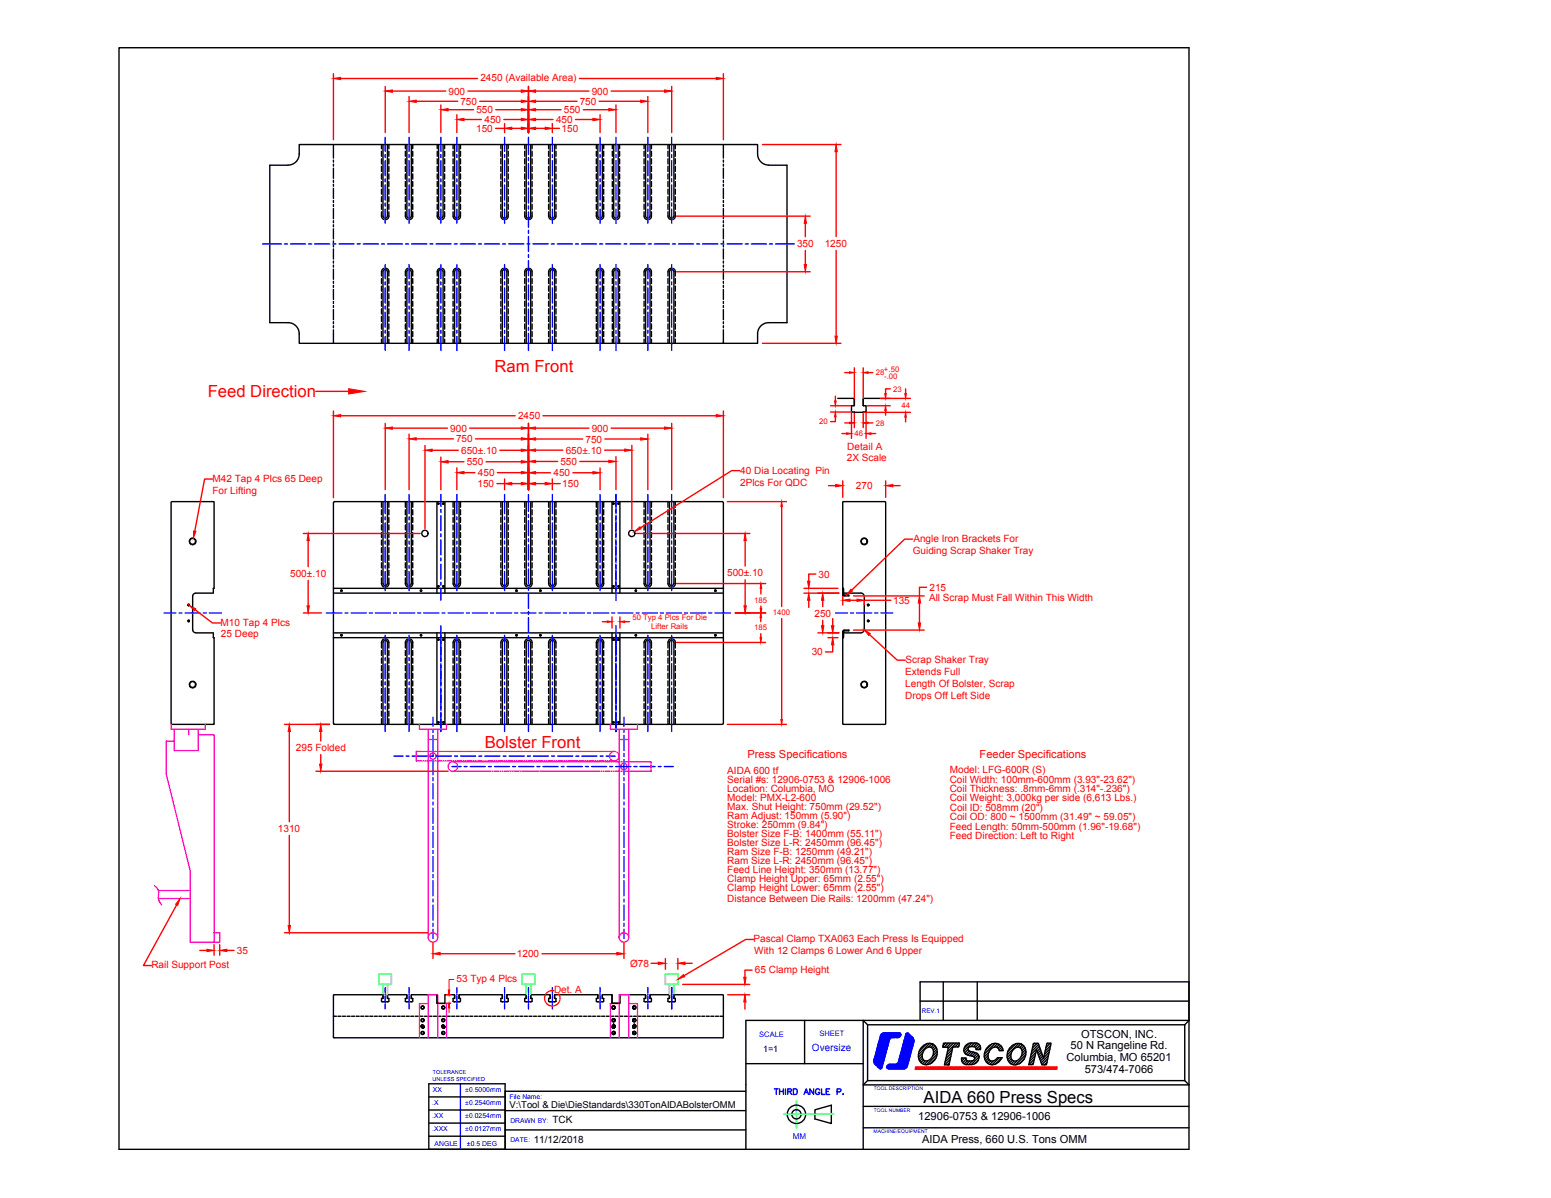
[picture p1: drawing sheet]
<svg xmlns="http://www.w3.org/2000/svg" width="279mm" height="216mm" viewBox="0 0 279 216" stroke-linecap="round" stroke-linejoin="round" font-family="sans-serif">
<defs><g id="words">
<g font-size="3" fill="#f00">
<text x="37.4" y="71.6">Feed Direction</text>
<text x="89.1" y="67.1">Ram Front</text>
<text x="87.3" y="134.9">Bolster Front</text>
</g>
<text font-size="3" x="166.4" y="198.7">AIDA 660 Press Specs</text>
<g font-size="2" fill="#f00">
<text x="134.7" y="136.6">Press Specifications</text>
<text x="176.5" y="136.6">Feeder Specifications</text>
</g>
<g font-size="2">
<text x="192.1" y="191.2">Columbia, MO 65201</text>
<text x="192.9" y="189.1">50 N Rangeline Rd.</text>
<text x="194.8" y="187.1">OTSCON, INC.</text>
<text x="195.4" y="193.3">573/474-7066</text>
<text x="165.4" y="201.9">12906-0753 &amp; 12906-1006</text>
<text x="166.1" y="205.9">AIDA Press, 660 U.S. Tons OMM</text>
</g>
<g font-size="1.8" fill="#f00">
<text x="80.8" y="17">900</text>
<text x="86.5" y="14.6">2450 (Available Area)</text>
<text x="106.6" y="17">900</text>
<text x="82.9" y="18.9">750</text>
<text x="85.8" y="23.8">150</text>
<text x="85.8" y="20.4">550</text>
<text x="87.3" y="22.2">450</text>
<text x="100.2" y="22.2">450</text>
<text x="101.2" y="23.8">150</text>
<text x="101.6" y="20.4">550</text>
<text x="104.4" y="18.9">750</text>
<text x="143.6" y="44.5">350</text>
<text x="148.6" y="44.5">1250</text>
<text x="81.1" y="77.8">900</text>
<text x="93.3" y="75.6">2450</text>
<text x="106.6" y="77.8">900</text>
<text x="82.2" y="79.7">750</text>
<text x="83.1" y="81.8">650±.10</text>
<text x="84.1" y="83.9">550</text>
<text x="101" y="83.8">550</text>
<text x="101.9" y="81.8">650±.10</text>
<text x="105.5" y="79.7">750</text>
<text x="152.5" y="83">2X Scale</text>
<text x="152.6" y="81.1">Detail A</text>
<text x="38.3" y="89">For Lifting</text>
<text x="38.3" y="86.8">M42 Tap 4 Plcs 65 Deep</text>
<text x="86" y="87.8">150</text>
<text x="86.1" y="85.8">450</text>
<text x="99.7" y="85.8">450</text>
<text x="101.3" y="87.8">150</text>
<text x="133.3" y="87.6">2Plcs For QDC</text>
<text x="133.4" y="85.4">40 Dia Locating Pin</text>
<text x="154.2" y="88.2">270</text>
<text x="164.4" y="99.8">Guiding Scrap Shaker Tray</text>
<text x="164.5" y="97.6">Angle Iron Brackets For</text>
<text x="52.3" y="104">500±.10</text>
<text x="131" y="103.9">500±.10</text>
<text x="147.5" y="104.1">30</text>
<text x="167.4" y="106.5">215</text>
<text x="39.7" y="112.7">M10 Tap 4 Plcs</text>
<text x="146.7" y="111.2">250</text>
<text x="160.9" y="108.8">135</text>
<text x="167.4" y="108.2">All Scrap Must Fall Within This Width</text>
<text x="39.8" y="114.9">25 Deep</text>
<text x="146.2" y="118.1">30</text>
<text x="163.1" y="119.4">Scrap Shaker Tray</text>
<text x="163.1" y="121.6">Extends Full</text>
<text x="163.1" y="126">Drops Off Left Side</text>
<text x="163.1" y="123.8">Length Of Bolster, Scrap</text>
<text x="53.3" y="135.4">295 Folded</text>
<text x="131" y="139.5">AIDA 600 tf</text>
<text x="131" y="141.1">Serial #s: 12906-0753 &amp; 12906-1006</text>
<text x="131" y="142.8">Location: Columbia, MO</text>
<text x="171.1" y="141.2">Coil Width: 100mm-600mm (3.93&quot;-23.62&quot;)</text>
<text x="171.1" y="142.8">Coil Thickness: .8mm-6mm (.314&quot;-.236&quot;)</text>
<text x="171.1" y="139.4">Model: LFG-600R (S)</text>
<text x="50.1" y="150">1310</text>
<text x="131" y="144.4">Model: PMX-L2-600</text>
<text x="131" y="146">Max. Shut Height: 750mm (29.52&quot;)</text>
<text x="131" y="147.6">Ram Adjust: 150mm (5.90&quot;)</text>
<text x="131" y="149.2">Stroke: 250mm (9.84&quot;)</text>
<text x="171.1" y="144.4">Coil Weight: 3,000kg per side (6,613 Lbs.)</text>
<text x="171.1" y="149.5">Feed Length: 50mm-500mm (1.96&quot;-19.68&quot;)</text>
<text x="171.1" y="146.1">Coil ID: 508mm (20&quot;)</text>
<text x="171.1" y="147.8">Coil OD: 800 ~ 1500mm (31.49&quot; ~ 59.05&quot;)</text>
<text x="131" y="150.8">Bolster Size F-B: 1400mm (55.11&quot;)</text>
<text x="131" y="152.4">Bolster Size L-R: 2450mm (96.45&quot;)</text>
<text x="131" y="154">Ram Size F-B: 1250mm (49.21&quot;)</text>
<text x="131" y="155.7">Ram Size L-R: 2450mm (96.45&quot;)</text>
<text x="171.1" y="151.2">Feed Direction: Left to Right</text>
<text x="131" y="157.3">Feed Line Height: 350mm (13.77&quot;)</text>
<text x="131" y="159">Clamp Height Upper: 65mm (2.55&quot;)</text>
<text x="131" y="160.6">Clamp Height Lower: 65mm (2.55&quot;)</text>
<text x="131" y="162.5">Distance Between Die Rails: 1200mm (47.24&quot;)</text>
<text x="42.7" y="171.9">35</text>
<text x="93.1" y="172.5">1200</text>
<text x="135.8" y="169.8">Pascal Clamp TXA063 Each Press Is Equipped</text>
<text x="135.9" y="172">With 12 Clamps 6 Lower And 6 Upper</text>
<text x="27.3" y="174.5">Rail Support Post</text>
<text x="82.3" y="177">53 Typ 4 Plcs</text>
<text x="99.8" y="179">Det. A</text>
<text x="113.5" y="174.3">Ø78</text>
<text x="136" y="175.3">65 Clamp Height</text>
</g>
<text font-size="1.8" fill="#00f" x="146.3" y="189.4">Oversize</text>
<g font-size="1.8">
<text x="99.5" y="202.4">TCK</text>
<text x="96.1" y="206">11/12/2018</text>
</g>
<text font-size="1.7" x="91.8" y="199.7">V:\Tool &amp; Die\DieStandards\330TonAIDABolsterOMM</text>
<text font-size="1.6" fill="#00f" x="137.5" y="189.5">1=1</text>
<g font-size="1.4" fill="#f00">
<text x="157.7" y="67.6">28</text>
<text x="159.2" y="67">+.50</text>
<text x="159.3" y="68.3">-.00</text>
<text x="160.9" y="70.6">23</text>
<text x="147.6" y="76.5">20</text>
<text x="157.7" y="76.7">28</text>
<text x="162.4" y="73.6">44</text>
<text x="153.9" y="78.6">46</text>
<text x="113.9" y="111.7">50 Typ 4 Plcs For Die</text>
<text x="117.3" y="113.4">Lifter Rails</text>
<text x="135.8" y="113.6">185</text>
<text x="135.9" y="108.6">185</text>
<text x="139.2" y="110.9">1400</text>
</g>
<g font-size="1.4" fill="#00f">
<text x="136.8" y="186.9">SCALE</text>
<text x="147.6" y="186.8">SHEET</text>
<text x="142.8" y="205.3">MM</text>
</g>
<g font-size="1.2" fill="#00f">
<text x="78" y="196.8">XX</text>
<text x="83.8" y="196.8">±0.5000mm</text>
<text x="77.9" y="203.9">.XXX</text>
<text x="77.9" y="201.5">.XX</text>
<text x="77.9" y="199.2">.X</text>
<text x="83.8" y="199.2">±0.2540mm</text>
<text x="83.8" y="203.9">±0.0127mm</text>
<text x="83.8" y="201.5">±0.0254mm</text>
<text x="91.8" y="198.1">File Name:</text>
<text x="91.9" y="202.4">DRAWN BY:</text>
<text x="78.3" y="206.6">ANGLE</text>
<text x="84.1" y="206.6">±0.5 DEG</text>
<text x="91.9" y="205.9">DATE:</text>
</g>
<text font-size="1.1" fill="#00f" x="166.1" y="182.6">REV.1</text>
<g font-size="1" fill="#00f">
<text x="77.9" y="194.8">UNLESS SPECIFIED</text>
<text x="78" y="193.6">TOLERANCE</text>
</g>
<g font-size=".9" fill="#00f">
<text x="157.4" y="196.5">TOOL DESCRIPTION</text>
<text x="157.4" y="200.3">TOOL NUMBER</text>
<text x="157.4" y="204.2">MACHINE/EQUIPMENT</text>
</g>
</g></defs>
<!-- layer: 0 -->
<g fill="none" stroke="#000" stroke-width=".25">
<path d="M21.4 8.6h192.8v198.5h-192.8zM51.9 29.8h-3.3v28.3h3.3M60.1 28.5v-2.5h70.2v2.5M60.1 26h-6.2a3.3 3.3 0 0 1-.6 3.2l-.9 .5-.5 .1M60.1 28.9v.3M60.1 29.6v.3M60.1 30.3v1.8M60.1 32.5v.4M60.1 33.2v.4M60.1 33.9v1.9M60.1 36.1v.4M60.1 36.9v.3"/>
<path d="M60.1 37.6v1.8M60.1 39.8v.3M68.7 38.2v.9l.2 .3 .3 .2M68.7 26v.8M68.7 27.3v.9M68.7 28.6v.9M68.7 30v.9M68.7 31.3v1M68.7 32.7v.9M68.7 34.1v.9M68.7 35.5v.9M68.7 36.8v.9"/>
<path d="M69 26v12.9a.39 .39 0 0 0 .4 .4 .39 .39 0 0 0 .4-.4M69.8 26v13M70 38.2v.9l-.4 .5M70 26v.8M70 27.3v.9M70 28.6v.9M70 30v.9M70 31.3v1M70 32.7v.9M70 34.1v.9M70 35.5v.9M70 36.8v.9"/>
<path d="M73 38.2v.9l.2 .3 .3 .2M73 26v.8M73 27.3v.9M73 28.6v.9M73 30v.9M73 31.3v1M73 32.7v.9M73 34.1v.9M73 35.5v.9M73 36.8v.9M73.3 26v12.9a.39 .39 0 0 0 .4 .4 .39 .39 0 0 0 .4-.4v-12.9M74.3 38.2v.9l-.4 .5"/>
<path d="M74.3 26v.8M74.3 27.3v.9M74.3 28.6v.9M74.3 30v.9M74.3 31.3v1M74.3 32.7v.9M74.3 34.1v.9M74.3 35.5v.9M74.3 36.8v.9M78.8 38.2v1l.4 .4M78.8 26v.8M78.8 27.3v.9"/>
<path d="M78.8 28.6v.9M78.8 30v.9M78.8 31.3v1M78.8 32.7v.9M78.8 34.1v.9M78.8 35.5v.9M78.8 36.8v.9M79 26v12.9a.39 .39 0 0 0 .4 .4 .39 .39 0 0 0 .4-.4v-12.9M80.1 38.2v.9l-.2 .3-.3 .2M80.1 26v.8M80.1 27.3v.9M80.1 28.6v.9"/>
<path d="M80.1 30v.9M80.1 31.3v1M80.1 32.7v.9M80.1 34.1v.9M80.1 35.5v.9M80.1 36.8v.9M81.6 38.2v.9l.2 .3 .3 .2M81.6 26v.8M81.6 27.3v.9M81.6 28.6v.9M81.6 30v.9M81.6 31.3v1"/>
<path d="M81.6 32.7v.9M81.6 34.1v.9M81.6 35.5v.9M81.6 36.8v.9M81.9 26v12.9a.39 .39 0 0 0 .4 .4 .39 .39 0 0 0 .4-.4v-12.9M82.9 38.2v1l-.4 .4M82.9 26v.8M82.9 27.3v.9M82.9 28.6v.9M82.9 30v.9M82.9 31.3v1M82.9 32.7v.9"/>
<path d="M82.9 34.1v.9M82.9 35.5v.9M82.9 36.8v.9M90.2 38.2v.9l.2 .3 .3 .2M90.2 26v.8M90.2 27.3v.9M90.2 28.6v.9M90.2 30v.9M90.2 31.3v1M90.2 32.7v.9M90.2 34.1v.9M90.2 35.5v.9"/>
<path d="M90.2 36.8v.9M90.5 26v12.9a.39 .39 0 0 0 .4 .4 .39 .39 0 0 0 .4-.4v-12.9M91.6 38.2l-.1 1-.4 .4M91.6 26v.8M91.6 27.3v.9M91.6 28.6v.9M91.6 30v.9M91.6 31.3v1M91.6 32.7v.9M91.6 34.1v.9M91.6 35.5v.9M91.6 36.8v.9"/>
<path d="M94.5 38.2v.9l.2 .3 .3 .2M94.5 26v.8M94.5 27.3v.9M94.5 28.6v.9M94.5 30v.9M94.5 31.3v1M94.5 32.7v.9M94.5 34.1v.9M94.5 35.5v.9M94.5 36.8v.9M94.8 26v12.9a.39 .39 0 0 0 .4 .4 .39 .39 0 0 0 .4-.4M95.6 26v13"/>
<path d="M95.9 38.2l-.1 1-.4 .4M95.9 26v.8M95.9 27.3v.9M95.9 28.6v.9M95.9 30v.9M95.9 31.3v1M95.9 32.7v.9M95.9 34.1v.9M95.9 35.5v.9M95.9 36.8v.9M98.8 38.2v.9l.2 .3 .3 .2M98.8 26v.8"/>
<path d="M98.8 27.3v.9M98.8 28.6v.9M98.8 30v.9M98.8 31.3v1M98.8 32.7v.9M98.8 34.1v.9M98.8 35.5v.9M98.8 36.8v.9M99.1 26v12.9a.39 .39 0 0 0 .4 .4 .39 .39 0 0 0 .4-.4v-12.9M100.2 38.2l-.1 1-.4 .4M100.2 26v.8M100.2 27.3v.9"/>
<path d="M100.2 28.6v.9M100.2 30v.9M100.2 31.3v1M100.2 32.7v.9M100.2 34.1v.9M100.2 35.5v.9M100.2 36.8v.9M107.4 38.2v.9l.2 .3 .3 .2M107.4 26v.8M107.4 27.3v.9M107.4 28.6v.9M107.4 30v.9"/>
<path d="M107.4 31.3v1M107.4 32.7v.9M107.4 34.1v.9M107.4 35.5v.9M107.4 36.8v.9M107.7 26v12.9a.39 .39 0 0 0 .4 .4 .39 .39 0 0 0 .4-.4v-12.9M108.8 38.2l-.1 1-.4 .4M108.8 26v.8M108.8 27.3v.9M108.8 28.6v.9M108.8 30v.9M108.8 31.3v1"/>
<path d="M108.8 32.7v.9M108.8 34.1v.9M108.8 35.5v.9M108.8 36.8v.9M110.3 38.2v.9l.4 .5M110.3 26v.8M110.3 27.3v.9M110.3 28.6v.9M110.3 30v.9M110.3 31.3v1M110.3 32.7v.9M110.3 34.1v.9"/>
<path d="M110.3 35.5v.9M110.3 36.8v.9M110.6 26v12.9a.39 .39 0 0 0 .3 .4 .39 .39 0 0 0 .4-.4M111.4 26v13M111.6 38.2v.9l-.4 .5M111.6 26v.8M111.6 27.3v.9M111.6 28.6v.9M111.6 30v.9M111.6 31.3v1M111.6 32.7v.9M111.6 34.1v.9"/>
<path d="M111.6 35.5v.9M111.6 36.8v.9M116 38.2v.9l.2 .3 .3 .2M116 26v.8M116 27.3v.9M116 28.6v.9M116 30v.9M116 31.3v1M116 32.7v.9M116 34.1v.9M116 35.5v.9M116 36.8v.9"/>
<path d="M116.3 26v12.9a.39 .39 0 0 0 .4 .4 .39 .39 0 0 0 .4-.4v-12.9M117.4 38.2l-.1 1-.4 .4M117.4 26v.8M117.4 27.3v.9M117.4 28.6v.9M117.4 30v.9M117.4 31.3v1M117.4 32.7v.9M117.4 34.1v.9M117.4 35.5v.9M117.4 36.8v.9M120.3 38.2v.9l.2 .3 .3 .2"/>
<path d="M120.3 26v.8M120.3 27.3v.9M120.3 28.6v.9M120.3 30v.9M120.3 31.3v1M120.3 32.7v.9M120.3 34.1v.9M120.3 35.5v.9M120.3 36.8v.9M120.6 26v12.9a.39 .39 0 0 0 .4 .4 .39 .39 0 0 0 .4-.4M121.4 26v13M121.7 38.2l-.1 1-.4 .4"/>
<path d="M121.7 26v.8M121.7 27.3v.9M121.7 28.6v.9M121.7 30v.9M121.7 31.3v1M121.7 32.7v.9M121.7 34.1v.9M121.7 35.5v.9M121.7 36.8v.9M130.3 26h6.2a3.3 3.3 0 0 0 .6 3.2l.8 .5 .6 .1h3.3v28.3h-3.3a2.01 2.01 0 0 0-2 2.1v1.7h-6.2M130.3 28.9v.3M130.3 29.6v.3"/>
<path d="M130.3 30.3v1.8M130.3 32.5v.4M130.3 33.2v.4M130.3 33.9v1.9M130.3 36.1v.4M130.3 36.9v.3M130.3 37.6v1.8M130.3 39.8v.3M51.9 58.1a2.01 2.01 0 0 1 2 2.1v1.7h6.2M60.1 40.5v.4M60.1 41.2v1.9M60.1 43.4v.4"/>
<path d="M60.1 44.1v.4M60.1 44.9v1.8M60.1 47.1v.3M60.1 47.8v.3M60.1 48.5v1.8M60.1 50.7v.4M60.1 51.4v.4M60.1 52.2v1.8M60.1 54.3v.4M60.1 55.1v.3M60.1 55.8v1.8M60.1 58v.3"/>
<path d="M60.1 58.7v.4M60.1 59.4v2.5M68.7 50.2v.9M68.7 51.6v.9M68.7 52.9v.9M68.7 54.3v.9M68.7 55.7v.9M68.7 57v.9M68.7 58.4v.9M68.7 59.7v1M69.2 48.4l-.3 .1-.2 .4v.8M69.6 48.4l.4 .5v.8"/>
<path d="M69.8 49a.39 .39 0 0 0-.4-.4 .39 .39 0 0 0-.4 .4v12.9M69.8 49v12.9M70 50.2v.9M70 51.6v.9M70 52.9v.9M70 54.3v.9M70 55.7v.9M70 57v.9M70 58.4v.9M70 59.7v1M73 50.2v.9M73 51.6v.9"/>
<path d="M73 52.9v.9M73 54.3v.9M73 55.7v.9M73 57v.9M73 58.4v.9M73 59.7v1M73.5 48.4l-.3 .1-.2 .4v.8M73.9 48.4l.4 .5v.8M74.3 50.2v.9M74.3 51.6v.9M74.3 52.9v.9M74.3 54.3v.9"/>
<path d="M74.3 55.7v.9M74.3 57v.9M74.3 58.4v.9M74.3 59.7v1M78.8 50.2v.9M78.8 51.6v.9M78.8 52.9v.9M78.8 54.3v.9M78.8 55.7v.9M78.8 57v.9M78.8 58.4v.9M78.8 59.7v1"/>
<path d="M79.2 48.4l-.4 .3v1M79.6 48.4l.3 .1 .2 .4v.8M80.1 50.2v.9M80.1 51.6v.9M80.1 52.9v.9M80.1 54.3v.9M80.1 55.7v.9M80.1 57v.9M80.1 58.4v.9M80.1 59.7v1M81.6 50.2v.9M81.6 51.6v.9"/>
<path d="M81.6 52.9v.9M81.6 54.3v.9M81.6 55.7v.9M81.6 57v.9M81.6 58.4v.9M81.6 59.7v1M82.1 48.4l-.3 .1-.2 .4v.8M82.5 48.4l.4 .3v1M82.9 50.2v.9M82.9 51.6v.9M82.9 52.9v.9M82.9 54.3v.9"/>
<path d="M82.9 55.7v.9M82.9 57v.9M82.9 58.4v.9M82.9 59.7v1M90.2 50.2v.9M90.2 51.6v.9M90.2 52.9v.9M90.2 54.3v.9M90.2 55.7v.9M90.2 57v.9M90.2 58.4v.9M90.2 59.7v1"/>
<path d="M90.7 48.4l-.3 .1-.2 .4v.8M91.1 48.4l.4 .3 .1 1M91.6 50.2v.9M91.6 51.6v.9M91.6 52.9v.9M91.6 54.3v.9M91.6 55.7v.9M91.6 57v.9M91.6 58.4v.9M91.6 59.7v1M94.5 50.2v.9M94.5 51.6v.9"/>
<path d="M94.5 52.9v.9M94.5 54.3v.9M94.5 55.7v.9M94.5 57v.9M94.5 58.4v.9M94.5 59.7v1M95 48.4l-.3 .1-.2 .4v.8M95.4 48.4l.4 .3 .1 1M95.6 49a.39 .39 0 0 0-.4-.4 .39 .39 0 0 0-.4 .4v12.9M95.6 49v12.9M95.9 50.2v.9M95.9 51.6v.9"/>
<path d="M95.9 52.9v.9M95.9 54.3v.9M95.9 55.7v.9M95.9 57v.9M95.9 58.4v.9M95.9 59.7v1M98.8 50.2v.9M98.8 51.6v.9M98.8 52.9v.9M98.8 54.3v.9M98.8 55.7v.9M98.8 57v.9"/>
<path d="M98.8 58.4v.9M98.8 59.7v1M99.3 48.4l-.3 .1-.2 .4v.8M99.7 48.4l.4 .3 .1 1M100.2 50.2v.9M100.2 51.6v.9M100.2 52.9v.9M100.2 54.3v.9M100.2 55.7v.9M100.2 57v.9M100.2 58.4v.9M100.2 59.7v1"/>
<path d="M107.4 50.2v.9M107.4 51.6v.9M107.4 52.9v.9M107.4 54.3v.9M107.4 55.7v.9M107.4 57v.9M107.4 58.4v.9M107.4 59.7v1M107.9 48.4l-.3 .1-.2 .4v.8M108.3 48.4l.4 .3 .1 1M108.8 50.2v.9M108.8 51.6v.9"/>
<path d="M108.8 52.9v.9M108.8 54.3v.9M108.8 55.7v.9M108.8 57v.9M108.8 58.4v.9M108.8 59.7v1M110.3 50.2v.9M110.3 51.6v.9M110.3 52.9v.9M110.3 54.3v.9M110.3 55.7v.9M110.3 57v.9"/>
<path d="M110.3 58.4v.9M110.3 59.7v1M110.7 48.4l-.4 .5v.8M111.2 48.4l.4 .5v.8M111.3 49a.39 .39 0 0 0-.4-.4 .39 .39 0 0 0-.3 .4v12.9M111.4 49v12.9M111.6 50.2v.9M111.6 51.6v.9M111.6 52.9v.9M111.6 54.3v.9M111.6 55.7v.9M111.6 57v.9"/>
<path d="M111.6 58.4v.9M111.6 59.7v1M116 50.2v.9M116 51.6v.9M116 52.9v.9M116 54.3v.9M116 55.7v.9M116 57v.9M116 58.4v.9M116 59.7v1M116.5 48.4l-.3 .1-.2 .4v.8M116.9 48.4l.4 .3 .1 1"/>
<path d="M117.4 50.2v.9M117.4 51.6v.9M117.4 52.9v.9M117.4 54.3v.9M117.4 55.7v.9M117.4 57v.9M117.4 58.4v.9M117.4 59.7v1M120.3 50.2v.9M120.3 51.6v.9M120.3 52.9v.9M120.3 54.3v.9"/>
<path d="M120.3 55.7v.9M120.3 57v.9M120.3 58.4v.9M120.3 59.7v1M120.8 48.4l-.3 .1-.2 .4v.8M121.2 48.4l.4 .3 .1 1M121.4 49a.39 .39 0 0 0-.4-.4 .39 .39 0 0 0-.4 .4v12.9M121.4 49v12.9M121.7 50.2v.9M121.7 51.6v.9M121.7 52.9v.9M121.7 54.3v.9"/>
<path d="M121.7 55.7v.9M121.7 57v.9M121.7 58.4v.9M121.7 59.7v1M130.3 59.4v2.5h-70.2M130.3 40.5v.4M130.3 41.2v1.9M130.3 43.4v.4M130.3 44.1v.4M130.3 44.9v1.8M130.3 47.1v.3M130.3 47.8v.3"/>
<path d="M130.3 48.5v1.8M130.3 50.7v.4M130.3 51.4v.4M130.3 52.2v1.8M130.3 54.3v.4M130.3 55.1v.3M130.3 55.8v1.8M130.3 58v.3M130.3 58.7v.4M68.7 61.1v.8M70 61.1v.8M73 61.1v.8"/>
<path d="M73.3 61.9v-12.9a.39 .39 0 0 1 .4-.4 .39 .39 0 0 1 .4 .4v12.9M74.3 61.1v.8M78.8 61.1v.8M79 61.9v-12.9a.39 .39 0 0 1 .4-.4 .39 .39 0 0 1 .4 .4v12.9M80.1 61.1v.8M81.6 61.1v.8M81.9 61.9v-12.9a.39 .39 0 0 1 .4-.4 .39 .39 0 0 1 .4 .4v12.9M82.9 61.1v.8M90.2 61.1v.8M90.5 61.9v-12.9a.39 .39 0 0 1 .4-.4 .39 .39 0 0 1 .4 .4v12.9M91.6 61.1v.8M94.5 61.1v.8"/>
<path d="M95.9 61.1v.8M98.8 61.1v.8M99.1 61.9v-12.9a.39 .39 0 0 1 .4-.4 .39 .39 0 0 1 .4 .4v12.9M100.2 61.1v.8M107.4 61.1v.8M107.7 61.9v-12.9a.39 .39 0 0 1 .4-.4 .39 .39 0 0 1 .4 .4v12.9M108.8 61.1v.8M110.3 61.1v.8M111.6 61.1v.8M116 61.1v.8M116.3 61.9v-12.9a.39 .39 0 0 1 .4-.4 .39 .39 0 0 1 .4 .4v12.9M117.4 61.1v.8"/>
<path d="M120.3 61.1v.8M121.7 61.1v.8M150.9 71.8h2.9l.1 .1v1.2h-.5v1l.1 .1M153.5 74.3h2.4M158.5 71.8h-2.9l-.1 .1v1.2l.5 .1v.9l-.1 .1M34.2 97.3l-.1 .4M34.2 97.8l.2 .3M34.6 97l-.3 .2M34.7 97l.4 .1M34.9 98.1l-.3 .1M35.2 97.2l.1 .4M35.3 97.7l-.2 .3"/>
<path d="M60.1 90.6l.1-.2h70l.1 .2v39.8l-.1 .1h-70l-.1-.1zM68.7 90.4v1M68.7 91.9v.9M68.7 93.2v.9M68.7 94.6v.9M68.7 96v.9M68.7 97.3v.9M68.7 98.7v.9M69 90.4v14.8a.39 .39 0 0 0 .4 .3 .39 .39 0 0 0 .4-.3M69.8 90.4v14.8M70 90.4v1M70 91.9v.9"/>
<path d="M70 93.2v.9M70 94.6v.9M70 96v.9M70 97.3v.9M70 98.7v.9M73 90.4v1M73 91.9v.9M73 93.2v.9M73 94.6v.9M73 96v.9M73 97.3v.9M73 98.7v.9"/>
<path d="M73.3 90.4v14.8a.39 .39 0 0 0 .4 .3 .39 .39 0 0 0 .4-.3v-14.8M74.3 90.4v1M74.3 91.9v.9M74.3 93.2v.9M74.3 94.6v.9M74.3 96v.9M74.3 97.3v.9M74.3 98.7v.9M78.7 90.4v16.5M78.9 90.7v.1M78.9 90.8l.1 .1M79 90.7h-.1"/>
<path d="M79 90.7l.1 .1M79.1 90.8l-.1 .1M79.8 90.7v.1M79.8 90.8l.1 .1M79.8 90.7l.2 .1M80 90.8l-.1 .1M80.1 90.4v16.5M81.6 90.4v1M81.6 91.9v.9M81.6 93.2v.9M81.6 94.6v.9M81.6 96v.9"/>
<path d="M81.6 97.3v.9M81.6 98.7v.9M81.9 90.4v14.8a.39 .39 0 0 0 .4 .3 .39 .39 0 0 0 .4-.3v-14.8M82.9 90.4v1M82.9 91.9v.9M82.9 93.2v.9M82.9 94.6v.9M82.9 96v.9M82.9 97.3v.9M82.9 98.7v.9M90.2 90.4v1M90.2 91.9v.9"/>
<path d="M90.2 93.2v.9M90.2 94.6v.9M90.2 96v.9M90.2 97.3v.9M90.2 98.7v.9M90.5 90.4v14.8a.39 .39 0 0 0 .4 .3 .39 .39 0 0 0 .4-.3v-14.8M91.6 90.4v1M91.6 91.9v.9M91.6 93.2v.9M91.6 94.6v.9M91.6 96v.9M91.6 97.3v.9"/>
<path d="M91.6 98.7v.9M94.5 90.4v1M94.5 91.9v.9M94.5 93.2v.9M94.5 94.6v.9M94.5 96v.9M94.5 97.3v.9M94.5 98.7v.9M94.8 90.4v14.8a.39 .39 0 0 0 .4 .3 .39 .39 0 0 0 .4-.3M95.6 90.4v14.8M95.9 90.4v1M95.9 91.9v.9"/>
<path d="M95.9 93.2v.9M95.9 94.6v.9M95.9 96v.9M95.9 97.3v.9M95.9 98.7v.9M98.8 90.4v1M98.8 91.9v.9M98.8 93.2v.9M98.8 94.6v.9M98.8 96v.9M98.8 97.3v.9M98.8 98.7v.9"/>
<path d="M99.1 90.4v14.8a.39 .39 0 0 0 .4 .3 .39 .39 0 0 0 .4-.3v-14.8M100.2 90.4v1M100.2 91.9v.9M100.2 93.2v.9M100.2 94.6v.9M100.2 96v.9M100.2 97.3v.9M100.2 98.7v.9M107.4 90.4v1M107.4 91.9v.9M107.4 93.2v.9M107.4 94.6v.9"/>
<path d="M107.4 96v.9M107.4 97.3v.9M107.4 98.7v.9M107.7 90.4v14.8a.39 .39 0 0 0 .4 .3 .39 .39 0 0 0 .4-.3v-14.8M108.8 90.4v1M108.8 91.9v.9M108.8 93.2v.9M108.8 94.6v.9M108.8 96v.9M108.8 97.3v.9M108.8 98.7v.9M110.2 90.4v16.5"/>
<path d="M110.4 90.7v.1M110.5 90.7h-.1M110.6 90.7v.1M110.6 90.8h-.2M111.3 90.7v.1M111.3 90.8l.1 .1M111.5 90.7h-.1M111.5 90.7v.1M111.5 90.8v.1M111.7 90.4v16.5M116 90.4v1M116 91.9v.9"/>
<path d="M116 93.2v.9M116 94.6v.9M116 96v.9M116 97.3v.9M116 98.7v.9M116.3 90.4v14.8a.39 .39 0 0 0 .4 .3 .39 .39 0 0 0 .4-.3v-14.8M117.4 90.4v1M117.4 91.9v.9M117.4 93.2v.9M117.4 94.6v.9M117.4 96v.9M117.4 97.3v.9"/>
<path d="M117.4 98.7v.9M120.3 90.4v1M120.3 91.9v.9M120.3 93.2v.9M120.3 94.6v.9M120.3 96v.9M120.3 97.3v.9M120.3 98.7v.9M120.6 90.4v14.8a.39 .39 0 0 0 .4 .3 .39 .39 0 0 0 .4-.3M121.4 90.4v14.8M121.7 90.4v1M121.7 91.9v.9"/>
<path d="M121.7 93.2v.9M121.7 94.6v.9M121.7 96v.9M121.7 97.3v.9M121.7 98.7v.9M155.1 97.3v.4M155.1 97.8l.3 .3M155.6 97l-.4 .2M155.7 97l.4 .1M155.9 98.1l-.3 .1M156.2 97.2l.1 .4M156.3 97.7l-.2 .3"/>
<path d="M33.9 108.9v.2M33.9 111.8v.2M34 108.9l.1 .1M34 111.8l.1 .1M34.1 109.1l-.2 .1M34.1 112h-.2M35.3 114h-.3l-.3-.5 .1-6.3 .5-.3h3.1v-.9h.2v-15.5l-.1-.1h-7.6l-.1 .1v39.9l.1 .1h7.6l.1-.1v-15.5h-.2v-.8h-3.1M60.1 114.1h70.2M60.1 114.9h70.2M60.1 106.9h70.2M60.1 106h70.2M61.4 106.5l.1 .1"/>
<path d="M61.4 114.4v.1M61.4 114.6h.1M61.4 114.4l.2 .1M61.6 106.5l-.1-.2-.1 .2M61.6 106.5l-.1 .1M61.6 114.5l-.1 .1M68.7 104.2v1.1l.2 .3 .3 .2M68.7 100.1v.9M68.7 101.4v.9M68.7 102.8v.9M68.7 117.2v.9M68.7 118.6v.9"/>
<path d="M68.7 120v.9M69.2 115.2l-.5 .4v1.2M69.6 115.1l.4 .5v1.2M69.8 115.8a.39 .39 0 0 0-.4-.4 .39 .39 0 0 0-.4 .4v14.7M69.8 115.8v14.7M70 104.2v1.1l-.4 .5M70 100.1v.9M70 101.4v.9M70 102.8v.9M70 117.2v.9M70 118.6v.9M70 120v.9"/>
<path d="M73 104.2v1.1l.2 .3 .3 .2M73 100.1v.9M73 101.4v.9M73 102.8v.9M73 117.2v.9M73 118.6v.9M73 120v.9M73.5 115.2l-.5 .4v1.2M73.9 115.1l.4 .5v1.2M74.3 104.2v1.1l-.4 .5M74.3 100.1v.9M74.3 101.4v.9"/>
<path d="M74.3 102.8v.9M74.3 117.2v.9M74.3 118.6v.9M74.3 120v.9M75.8 106.4v.2M75.8 114.4l-.1 .1M75.8 114.6h.1M75.8 106.4h.1M75.8 114.4h.1M75.9 106.4l.1 .1M75.9 114.4l.1 .1M75.9 106.5v.1"/>
<path d="M75.9 114.5v.1M78.7 114.1v16.4M78.9 105.6v.1M78.9 105.7l.1 .1M78.9 115.2v.1M78.9 115.3l.1 .1M78.9 105.6h.1M78.9 115.2h.1M79 105.6l.1 .1M79 115.2l.1 .1M79.1 105.7l-.1 .1M79.1 115.3l-.1 .1"/>
<path d="M79.8 105.6v.1M79.8 105.7l.1 .1M79.8 115.2v.1M79.8 115.3l.1 .1M79.8 105.6h.1M79.8 115.2h.1M80 105.6v.1M80 115.2v.1M80 105.7l-.1 .1M80 115.3l-.1 .1M80.1 114.1v16.4M81.6 104.2v1.1l.2 .3 .3 .2"/>
<path d="M81.6 100.1v.9M81.6 101.4v.9M81.6 102.8v.9M81.6 117.2v.9M81.6 118.6v.9M81.6 120v.9M82.1 115.2l-.5 .4v1.2M82.5 115.1l.4 .4v1.3M82.9 104.2v1.2l-.4 .4M82.9 100.1v.9M82.9 101.4v.9M82.9 102.8v.9"/>
<path d="M82.9 117.2v.9M82.9 118.6v.9M82.9 120v.9M90.2 104.2v1.1l.2 .3 .3 .2M90.2 100.1v.9M90.2 101.4v.9M90.2 102.8v.9M90.2 117.2v.9M90.2 118.6v.9M90.2 120v.9M90.7 115.2l-.5 .4v1.2M91.1 115.1l.4 .4 .1 1.3"/>
<path d="M91.6 104.2l-.1 1.2-.4 .4M91.6 100.1v.9M91.6 101.4v.9M91.6 102.8v.9M91.6 117.2v.9M91.6 118.6v.9M91.6 120v.9M93 106.4v.2M93 114.4l-.1 .1M93 114.6h.1M93 106.4h.1M93 114.4h.1"/>
<path d="M93.1 106.4l.1 .1M93.1 114.4l.1 .1M93.1 106.5v.1M93.1 114.5v.1M94.5 104.2v1.1l.2 .3 .3 .2M94.5 100.1v.9M94.5 101.4v.9M94.5 102.8v.9M94.5 117.2v.9M94.5 118.6v.9M94.5 120v.9M95 115.2l-.5 .4v1.2"/>
<path d="M95.4 115.1l.4 .4 .1 1.3M95.6 115.8a.39 .39 0 0 0-.4-.4 .39 .39 0 0 0-.4 .4v14.7M95.6 115.8v14.7M95.9 104.2l-.1 1.2-.4 .4M95.9 100.1v.9M95.9 101.4v.9M95.9 102.8v.9M95.9 117.2v.9M95.9 118.6v.9M95.9 120v.9M97.3 106.4v.2M97.3 114.4l-.1 .1"/>
<path d="M97.3 114.6h.1M97.3 106.4h.1M97.3 114.4h.1M97.4 106.4l.1 .1M97.4 114.4l.1 .1M97.4 106.5v.1M97.4 114.5v.1M98.8 104.2v1.1l.2 .3 .3 .2M98.8 100.1v.9M98.8 101.4v.9M98.8 102.8v.9M98.8 117.2v.9"/>
<path d="M98.8 118.6v.9M98.8 120v.9M99.3 115.2l-.5 .4v1.2M99.7 115.1l.4 .4 .1 1.3M100.2 104.2l-.1 1.2-.4 .4M100.2 100.1v.9M100.2 101.4v.9M100.2 102.8v.9M100.2 117.2v.9M100.2 118.6v.9M100.2 120v.9M107.4 104.2v1.1l.2 .3 .3 .2"/>
<path d="M107.4 100.1v.9M107.4 101.4v.9M107.4 102.8v.9M107.4 117.2v.9M107.4 118.6v.9M107.4 120v.9M107.9 115.2l-.5 .4v1.2M108.3 115.1l.4 .4 .1 1.3M108.8 104.2l-.1 1.2-.4 .4M108.8 100.1v.9M108.8 101.4v.9M108.8 102.8v.9"/>
<path d="M108.8 117.2v.9M108.8 118.6v.9M108.8 120v.9M110.2 114.1v16.4M110.4 105.6v.1M110.4 115.2v.1M110.4 105.6h.1M110.4 115.2h.1M110.6 105.6v.1M110.6 115.2v.1M110.6 105.7h-.2M110.6 115.3h-.2"/>
<path d="M111.3 105.6v.1M111.3 105.7l.1 .1M111.3 115.2v.1M111.3 115.3l.1 .1M111.4 105.6h.1M111.4 115.2h.1M111.5 105.6v.1M111.5 115.2v.1M111.5 105.7v.1M111.5 115.3v.1M111.7 114.1v16.4M114.5 106.4v.2"/>
<path d="M114.5 114.4l-.1 .1M114.5 114.6h.1M114.5 106.4h.1M114.5 114.4h.1M114.6 106.4l.1 .1M114.6 114.4l.1 .1M114.6 106.5v.1M114.6 114.5v.1M116 104.2v1.1l.2 .3 .3 .2M116 100.1v.9M116 101.4v.9M116 102.8v.9"/>
<path d="M116 117.2v.9M116 118.6v.9M116 120v.9M116.5 115.2l-.5 .4v1.2M116.9 115.1l.4 .4 .1 1.3M117.4 104.2l-.1 1.2-.4 .4M117.4 100.1v.9M117.4 101.4v.9M117.4 102.8v.9M117.4 117.2v.9M117.4 118.6v.9M117.4 120v.9"/>
<path d="M120.3 104.2v1.1l.2 .3 .3 .2M120.3 100.1v.9M120.3 101.4v.9M120.3 102.8v.9M120.3 117.2v.9M120.3 118.6v.9M120.3 120v.9M120.8 115.2l-.5 .4v1.2M121.2 115.1l.4 .4 .1 1.3M121.4 115.8a.39 .39 0 0 0-.4-.4 .39 .39 0 0 0-.4 .4v14.7M121.4 115.8v14.7M121.7 104.2l-.1 1.2-.4 .4"/>
<path d="M121.7 100.1v.9M121.7 101.4v.9M121.7 102.8v.9M121.7 117.2v.9M121.7 118.6v.9M121.7 120v.9M128.8 114.4v.1M128.8 114.4h.1M128.9 106.4l-.1 .1M128.9 106.4l.1 .1M128.9 114.4l.1 .1M129 106.5h-.2"/>
<path d="M129 114.5l-.2 .1M151.8 106v-15.5l.1-.1h7.6v40.1h-7.6l-.1-.1v-16.6l.3-.2h.8v.1h-.9l-.1 .9M151.8 106h.1l.1 .9h3.1l.5 .3 .1 6.3-.3 .5h-.3M151.8 106v1.1l.3 .3M151.9 106.3l.1 .9h.9v.2h-.8M155.1 114.1h-3.1l-.1 .8h-.1M156.3 108.9v.2M156.3 111.8v.2M156.4 108.9l.1 .1M156.4 111.8l.1 .1M156.5 109.1l-.2 .1M156.5 112h-.2"/>
<path d="M34.2 123.1l-.1 .4M34.2 123.6l.2 .3M34.6 122.8l-.3 .2M34.7 122.8l.4 .1M34.9 123.9l-.3 .1M35.2 123l.1 .4M35.3 123.5l-.2 .3M68.7 121.3v1M68.7 122.7v.9M68.7 124.1v.9M68.7 125.4v.9M68.7 126.8v.9"/>
<path d="M68.7 128.2v.9M68.7 129.5v1M70 121.3v1M70 122.7v.9M70 124.1v.9M70 125.4v.9M70 126.8v.9M70 128.2v.9M70 129.5v1M73 121.3v1M73 122.7v.9M73 124.1v.9"/>
<path d="M73 125.4v.9M73 126.8v.9M73 128.2v.9M73 129.5v1M73.3 130.5v-14.7a.39 .39 0 0 1 .4-.4 .39 .39 0 0 1 .4 .4v14.7M74.3 121.3v1M74.3 122.7v.9M74.3 124.1v.9M74.3 125.4v.9M74.3 126.8v.9M74.3 128.2v.9M74.3 129.5v1"/>
<path d="M78.9 130.1v.1M78.9 130.3h.1M79 130.1h-.1M79 130.1v.2M79.8 130.1v.1M79.8 130.3h.1M79.9 130.1h-.1M80 130.1l-.1 .2M81.6 121.3v1M81.6 122.7v.9M81.6 124.1v.9M81.6 125.4v.9"/>
<path d="M81.6 126.8v.9M81.6 128.2v.9M81.6 129.5v1M81.9 130.5v-14.7a.39 .39 0 0 1 .4-.4 .39 .39 0 0 1 .4 .4v14.7M82.9 121.3v1M82.9 122.7v.9M82.9 124.1v.9M82.9 125.4v.9M82.9 126.8v.9M82.9 128.2v.9M82.9 129.5v1M90.2 121.3v1"/>
<path d="M90.2 122.7v.9M90.2 124.1v.9M90.2 125.4v.9M90.2 126.8v.9M90.2 128.2v.9M90.2 129.5v1M90.5 130.5v-14.7a.39 .39 0 0 1 .4-.4 .39 .39 0 0 1 .4 .4v14.7M91.6 121.3v1M91.6 122.7v.9M91.6 124.1v.9M91.6 125.4v.9M91.6 126.8v.9"/>
<path d="M91.6 128.2v.9M91.6 129.5v1M94.5 121.3v1M94.5 122.7v.9M94.5 124.1v.9M94.5 125.4v.9M94.5 126.8v.9M94.5 128.2v.9M94.5 129.5v1M95.9 121.3v1M95.9 122.7v.9M95.9 124.1v.9"/>
<path d="M95.9 125.4v.9M95.9 126.8v.9M95.9 128.2v.9M95.9 129.5v1M98.8 121.3v1M98.8 122.7v.9M98.8 124.1v.9M98.8 125.4v.9M98.8 126.8v.9M98.8 128.2v.9M98.8 129.5v1M99.1 130.5v-14.7a.39 .39 0 0 1 .4-.4 .39 .39 0 0 1 .4 .4v14.7"/>
<path d="M100.2 121.3v1M100.2 122.7v.9M100.2 124.1v.9M100.2 125.4v.9M100.2 126.8v.9M100.2 128.2v.9M100.2 129.5v1M107.4 121.3v1M107.4 122.7v.9M107.4 124.1v.9M107.4 125.4v.9M107.4 126.8v.9"/>
<path d="M107.4 128.2v.9M107.4 129.5v1M107.7 130.5v-14.7a.39 .39 0 0 1 .4-.4 .39 .39 0 0 1 .4 .4v14.7M108.8 121.3v1M108.8 122.7v.9M108.8 124.1v.9M108.8 125.4v.9M108.8 126.8v.9M108.8 128.2v.9M108.8 129.5v1M110.4 130.1v.1M110.5 130.1h-.1"/>
<path d="M110.6 130.1v.2h-.2M111.3 130.1v.1M111.3 130.3h.1M111.5 130.1h-.1M111.5 130.1v.1M111.5 130.2v.1M116 121.3v1M116 122.7v.9M116 124.1v.9M116 125.4v.9M116 126.8v.9M116 128.2v.9"/>
<path d="M116 129.5v1M116.3 130.5v-14.7a.39 .39 0 0 1 .4-.4 .39 .39 0 0 1 .4 .4v14.7M117.4 121.3v1M117.4 122.7v.9M117.4 124.1v.9M117.4 125.4v.9M117.4 126.8v.9M117.4 128.2v.9M117.4 129.5v1M120.3 121.3v1M120.3 122.7v.9M120.3 124.1v.9"/>
<path d="M120.3 125.4v.9M120.3 126.8v.9M120.3 128.2v.9M120.3 129.5v1M121.7 121.3v1M121.7 122.7v.9M121.7 124.1v.9M121.7 125.4v.9M121.7 126.8v.9M121.7 128.2v.9M121.7 129.5v1M155.1 123.1v.4"/>
<path d="M155.1 123.6l.3 .3M155.6 122.8l-.4 .2M155.7 122.8l.4 .1M155.9 123.9l-.3 .1M156.2 123l.1 .4M156.3 123.5l-.2 .3M68.8 179.9l-.1 .6h.3h1v-.5M68.8 179.9h.2l-.1-.6h-8.7l-.1 .1v7.5l.1 .1h70v-7.7h-8.7l-.1 .6h.2M70 179.9v.1M70 179.9h-.2l.1-.6h3.3l.1 .6h-.2M73.1 179.9l-.1 .6h1.3M74.3 179.9v.6"/>
<path d="M74.3 179.9h-.2l.1-.6h4.5v.6M78.7 180v.1M81.7 179.9l-.1 .6h1.3M81.7 179.9h.2l-.1-.6h-1.6l-.1 1.5M82.9 179.9v.6M82.9 179.9h-.2l.1-.6h7.6l.1 .6h-.2M90.3 179.9v.6M91.5 179.9l.1 .6M91.5 179.9h-.2l.1-.6h3.3l.1 .6h-.2M94.6 179.9l-.1 .6h.3h1l.1-.5M95.8 179.9l.1 .1M95.8 179.9h-.2l.1-.6h3.3l.1 .6h-.2"/>
<path d="M98.9 179.9v.6M100.1 179.9l.1 .6M100.1 179.9h-.2l.1-.6h7.6l.1 .6h-.2M107.5 179.9v.6M108.7 179.9l.1 .6M108.7 179.9h-.2l.1-.6h1.6v1.5M111.7 179.3v.6M111.7 180v.1M111.7 179.3h4.5l.1 .6h-.2M111.7 179.3h.1M116.1 179.9v.6M117.3 179.9l.1 .6"/>
<path d="M117.3 179.9h-.2l.1-.6h3.3l.1 .6h-.2M120.4 179.9l-.1 .6h.3h1l.1-.5M121.6 179.9l.1 .1M169.9 176.9v7M176 176.9v7M214.2 176.9h-48.4v7M60.1 183.1h.5M60.9 183.1h.5M61.7 183.1h.6M62.5 183.1h.6M63.3 183.1h.6M64.2 183.1h.5"/>
<path d="M65 183.1h.5M65.8 183.1h.5M66.6 183.1h.6M67.4 183.1h.6M68.2 183.1h.6M69.1 183.1h.5M69.9 183.1h.5M70.7 183.1h.6M71.5 183.1h.6M72.4 183.1h.5M73.2 183.1h.5M74 183.1h.5"/>
<path d="M74.3 180.5h.1M74.8 183.1h.5M75.6 183.1h.6M75.8 184.9h.1M75.8 185h.1M75.8 185h.6M75.9 186l-.1 .2M75.9 186.3l.1 .1M75.9 183.7l-.1 .2M75.9 184l.1 .1M75.9 181.4l-.1 .2M75.9 181.7l.1 .1"/>
<path d="M75.9 184.9v.1M75.9 184.9h.1M75.9 185h.1M75.9 184.8h.1M75.9 184.8v.1M76 184.9v.1M76 185h.1M76 184.7v.1M76 184.8h.1M76 184.9h.1M76 184.8v.1M76.1 185.9l-.2 .1"/>
<path d="M76.1 186.4h.1M76.1 183.6l-.2 .1M76.1 181.3l-.2 .1M76.1 181.8h.1M76.1 184.9v.1M76.1 184.9v-.2v.6M76.1 185h.1M76.1 184.8h-.1v.1M76.1 185.3h.1M76.1 185.1v.1M76.1 185v.1M76.1 185.1h.1"/>
<path d="M76.1 185.2h.1M76.2 185.9h.1M76.2 183.6h.1M76.2 181.3h.1M76.2 185h.1M76.2 185.1h.1M76.2 185.2h.2M76.2 185.2h.1M76.2 185.3h.1M76.2 185.1v.1M76.2 185.2v.1M76.2 184.1h-.1"/>
<path d="M76.2 185.1l-.1 .2M76.2 185v.1M76.3 185.2h.1M76.3 185.1v.1M76.3 185v.1M76.3 185h.1M76.3 185.1h.1M76.4 186v.2M76.4 183.7v.2M76.4 181.4v.2M76.4 185v.1M76.4 185.1h-.1"/>
<path d="M76.4 186.2l-.1 .2M76.4 184l-.1 .1M76.4 181.7l-.1 .1M76.4 183.1h.6M77.2 197.7h13.8M77.3 183.1h.5M78.1 183.1h.5M78.7 180.8h.1M78.7 180.1v.1M78.7 180.3v.5M78.7 180.8h1.4M78.9 183.1h.6"/>
<path d="M79.6 185h.1M79.6 185h.5M79.6 181.4v.2M79.6 181.7l.1 .1M79.6 183.7v.2M79.6 184l.1 .1M79.6 186v.2M79.6 186.3l.1 .1M79.6 184.9h.1M79.6 184.9v.1M79.6 184.9h.3M79.6 184.8h.3"/>
<path d="M79.7 184.9v.1M79.7 184.9h.2M79.7 185h.2M79.7 185h.1M79.7 184.8v.1M79.7 183.1h.6M79.8 184.9v.1M79.8 184.7v.2M79.8 185h.1M79.8 181.3l-.2 .1M79.8 183.6l-.2 .1M79.8 185.9l-.2 .1"/>
<path d="M79.8 181.8h.2M79.8 186.4h.2M79.8 184.7h.1M79.9 185.3h.1M79.9 185h.1M79.9 184.8l-.2 .1M79.9 184.7v.6M79.9 181.3h.1M79.9 183.6h.1M79.9 185.9h.1M79.9 185.1v.2M79.9 185v.1"/>
<path d="M80 184.1h-.2M80 185.3h.1M80 185.1v.2M80 185v.1M80 185.2h.1M80 185.1v.1M80 185.1h.1M80.1 185.1h-.2l.2 .1M80.1 185h.1M80.1 185.1l-.2 .1M80.1 185v.1M80.1 185.1h.1"/>
<path d="M80.1 181.4v.2M80.1 183.7v.2M80.1 186v.2M80.1 180.8h.1M80.1 181.7l-.1 .1M80.1 184l-.1 .1M80.1 186.2l-.1 .2M80.5 183.1h.6M81.4 183.1h.5M82.2 183.1h.5M82.9 180.5h.1M83 183.1h.5"/>
<path d="M83.8 183.1h.6M84.6 183.1h.6M85.5 183.1h.5M86.3 183.1h.5M87.1 183.1h.5M87.9 183.1h.6M88.7 183.1h.6M89.6 183.1h.5M90.3 180.5h1.2M90.4 183.1h.5M91 196.7h43.4M91.2 183.1h.5"/>
<path d="M91.5 180.5h.1M92 183.1h.5M92.8 183.1h.6M93.6 183.1h.6M94.5 183.1h.5M95.3 183.1h.5M96.1 183.1h.6M96.9 183.1h.6M97.8 183.1h.5M98.6 183.1h.5M98.9 180.5h1.2M99.4 183.1h.5"/>
<path d="M100.1 180.5h.1M100.2 183.1h.5M101 183.1h.6M101.8 183.1h.6M102.7 183.1h.5M103.5 183.1h.5M104.3 183.1h.5M105.1 183.1h.6M105.9 183.1h.6M106.8 183.1h.5M107.5 180.5h1.2M107.6 183.1h.5"/>
<path d="M108.4 183.1h.5M108.7 180.5h.1M109.2 183.1h.6M110 183.1h.6M110.2 180.8h.1M110.3 181.4l-.1 .2M110.3 181.7l.1 .1M110.3 183.7l-.1 .2M110.3 184l.1 .1M110.3 186l-.1 .2M110.3 186.3l.1 .1M110.3 185.1h.1"/>
<path d="M110.3 180.8h1.4M110.3 185h.1M110.3 185.1l.1 .1M110.3 185v.1M110.4 185.1v.2M110.4 185v.1M110.4 185h.1M110.4 185.1h.1M110.4 185.3h.1M110.5 181.3l-.2 .1M110.5 181.8h.1M110.5 183.6l-.2 .1"/>
<path d="M110.5 185.9l-.2 .1M110.5 186.4h.1M110.5 185h.1M110.5 185.1v.1M110.5 185.2h.1M110.5 185.2v.1M110.5 185.1h.1M110.5 185.3h.1M110.5 184.8h.1M110.5 184.7h.1M110.5 184.9h.1M110.5 184.7v.6"/>
<path d="M110.6 181.3h.1M110.6 183.6h.1M110.6 185.9h.1M110.6 184.8h.1M110.6 184.8v.1M110.6 184.7v.1M110.6 185h.1M110.6 184.9v.1M110.6 184.7v.2M110.6 184.1h-.1M110.7 184.9v.1M110.7 184.8h.1"/>
<path d="M110.7 184.8v.1M110.7 184.9h.1M110.7 185h.1M110.7 184.9l.1 .1M110.8 181.4v.2M110.8 183.7v.2M110.8 186v.2M110.8 181.7l-.1 .1M110.8 184l-.1 .1M110.8 186.2l-.1 .2M110.8 185h.1M110.8 185h-.5"/>
<path d="M110.8 183.1h.6M111.7 180.3l-.1 .5M111.7 183.1h.5M111.7 180.1v.1M112.5 183.1h.5M113.3 183.1h.6M114 185h.1M114 186v.2M114 186.3l.1 .1M114 183.7v.2M114 184l.1 .1M114 181.4v.2"/>
<path d="M114 181.7l.1 .1M114 185.1h.1M114 185.1l.3 .1M114 185v.1M114.1 185.2h.1M114.1 185h.1M114.1 185.1h.1M114.1 185.1v.1M114.1 185v.1M114.1 185.1v.2M114.1 183.1h.6M114.1 185.3h.2"/>
<path d="M114.2 185.9l-.1 .1M114.2 183.6l-.1 .1M114.2 181.3l-.1 .1M114.2 185.3h.1M114.2 185.1v.1M114.2 185v.1M114.2 185.1h.1M114.2 185.2v.1M114.2 186.4h.2M114.2 181.8h.2M114.2 185h.1M114.3 184.7h.1"/>
<path d="M114.3 184.8h.1M114.3 184.9v.1M114.3 184.7v.6M114.3 185.9h.1M114.3 183.6h.1M114.3 181.3h.1M114.3 184.8v.1M114.3 184.7v.1M114.3 185h.1M114.3 184.8l.1 .1M114.3 184.8l.2 .1M114.4 184.1h-.2"/>
<path d="M114.4 184.9v.1M114.4 184.8v.1M114.4 185h.1M114.5 186v.2M114.5 183.7v.2M114.5 181.4v.2M114.5 185h.1M114.5 184.9v.1M114.5 186.2l-.1 .2M114.5 184l-.1 .1M114.5 181.7l-.1 .1M114.5 184.9h-.2l.2 .1"/>
<path d="M114.5 185l-.5 .1M115 183.1h.5M115.8 183.1h.5M116.1 180.5h1.2M116.6 183.1h.5M117.3 180.5h.1M117.4 183.1h.5M118.2 183.1h.6M119 183.1h.6M119.9 183.1h.5M120.7 183.1h.5M121.5 183.1h.6"/>
<path d="M122.3 183.1h.6M123.1 183.1h.6M124 183.1h.5M124.8 183.1h.5M125.6 183.1h.5M126.4 183.1h.6M127.2 183.1h.6M128 183.1h.6M128.9 183.1h.5M129.7 183.1h.5M134.4 191.7h21.1M144.9 183.9v7.8"/>
<path d="M155.5 199.4h58.7M156.3 194.7h57.1M156.3 184.7h57.1M165.8 180.4h48.4M166 188.8a1.57 1.57 0 0 1 2-.6 1.57 1.57 0 0 1 .8 2 1.84 1.84 0 0 1-2.9 1.3 2.09 2.09 0 0 1 .1-2.7zM166.1 190.3l-.6 .6M166.2 190.7l-.5 .5M166.2 189.8l-.8 .7M166.4 191l-.5 .5M166.7 191.2l-.5 .5M166.9 188.1l-1.3 1.3M167.2 191.2l-.7 .6"/>
<path d="M167.5 188l-2.1 2.1M167.9 188.1l-.7 .6M168.2 188.3l-.5 .5M168.4 188.5l-.4 .4M168.6 190.7l-1.1 1M168.6 188.8l-.5 .5M168.8 189.1l-.6 .6M168.8 190l-1.9 1.9M168.8 189.5l-.8 .8M170.4 188l-.5 .5M170.8 188l-.7 .7M171 191.6l-.3 .3"/>
<path d="M171.2 190.9l-1 1M171.3 188l-.7 .7M171.3 190.3l-1.1 1.1M171.4 189.8l-1 1M171.5 189.1l-1 1.1M171.8 188l-1 .9M172.2 188l-1.5 1.6M172.7 188l-.7 .7M172.8 188.4l-.3 .3M173.3 190.7l-.1 .1M173.8 190.7l-.5 .5M174 190.9l-.6 .6"/>
<path d="M174.3 191.2l-.6 .5M174.4 189.1l-.6 .7M174.5 188l-.8 .9M174.6 189.4l-.6 .6M174.7 191.2l-.7 .7M174.9 189.5l-.6 .7M175.1 188l-1.5 1.4M175.2 191.2l-.7 .7M175.4 189.6l-.7 .7M175.6 188l-.7 .6M175.7 189.7l-.6 .6M176 188l-.6 .6"/>
<path d="M176 189.8l-.6 .7M176.3 191.1l-.7 .6M176.3 190.1l-.7 .7M176.3 188.2l-.6 .6M176.4 190.5l-1.4 1.4M176.5 188.4l-.7 .7M176.6 188.8l-.3 .4M178 190.3l-.6 .6M178 190.7l-.5 .5M178.2 189.6l-.9 .9M178.2 191l-.5 .5M178.5 191.2l-.5 .5"/>
<path d="M178.7 188.2l-1.2 1.1M178.9 191.2l-.6 .6M179.3 188l-2 2M179.7 188.1l-.7 .7M179.7 190.6h.8M180 190.6l-1.3 1.3M180 188.2l-.5 .5M180 189.3h.7M180.3 188.4l-.5 .5M180.5 190.6l-1.2 1.2M180.5 188.7l-.5 .5M180.6 189l-.3 .3"/>
<path d="M180.7 189.3a1.51 1.51 0 0 0-1.2-1.3 1.51 1.51 0 0 0-1.6 .7 1.89 1.89 0 0 0 .5 3.2 1.98 1.98 0 0 0 2.1-1.3M182 188.8a1.57 1.57 0 0 1 2-.6 1.57 1.57 0 0 1 .8 2 1.84 1.84 0 0 1-2.9 1.3 2.09 2.09 0 0 1 .1-2.7zM182.1 190.4l-.6 .6M182.2 189.8l-.8 .8M182.2 190.8l-.5 .5M182.4 191.1l-.5 .4M182.7 191.2l-.5 .5M183 188.1l-1.4 1.4M183.2 191.2l-.7 .7M183.5 188.1l-2.1 2M183.9 188.1l-.6 .6M184.2 188.3l-.5 .5"/>
<path d="M184.4 188.5l-.4 .5M184.5 190.8l-.9 .9M184.6 188.8l-.5 .5M184.8 189.2l-.7 .6M184.8 190.1l-1.9 1.8M184.8 189.6l-.8 .8M186.2 191.5l-.4 .4M186.3 190.9l-1 1M186.4 188l-.3 .3M186.5 190.3l-1 1M186.6 189.7l-1 1M186.8 188l-.8 .8"/>
<path d="M187.1 188.2l-1.2 1.3M187.2 188.6l-1.5 1.5M187.3 188.9l-.5 .5M187.5 189.3l-.6 .5M187.6 189.6l-.5 .5M187.7 190l-.5 .5M187.8 190.3l-.5 .5M188 190.7l-.6 .5M188.6 191.4l-.5 .5M188.7 188l-.2 .2M188.7 190.8l-1 1.1M188.9 190.2l-1.3 1.3"/>
<path d="M189 189.6l-1 1M189.1 189l-.9 1M189.2 188l-.8 .8M189.3 188.4l-1 1M213.4 194.7l.8 .8h-58.7l.8-.8v-10l-.8-.8v23.2M213.4 184.7l.8-.8h-79.8v23.2M213.4 184.7v10M77.2 207.1v-11.8h13.8v11.8M77.2 204.8h13.8M77.2 202.4h13.8M77.2 200h13.8M91 203.6h43.4"/>
<path d="M91 200.2h43.4M146.8 200l3-.8v3.3l-3-.8zM155.5 203.2h58.7"/>
<circle cx="34.7" cy="97.6" r=".53"/>
<circle cx="76.5" cy="96.1" r=".57"/>
<circle cx="79" cy="90.8" r=".09"/>
<circle cx="79.9" cy="90.8" r=".09"/>
<circle cx="110.5" cy="90.8" r=".09"/>
<circle cx="111.4" cy="90.8" r=".09"/>
<circle cx="113.8" cy="96.1" r=".57"/>
<circle cx="155.7" cy="97.6" r=".53"/>
<circle cx="34" cy="109" r=".12"/>
<circle cx="34" cy="111.9" r=".12"/>
<circle cx="61.5" cy="106.4" r=".11"/>
<circle cx="61.5" cy="114.5" r=".11"/>
<circle cx="75.8" cy="114.5" r=".11"/>
<circle cx="75.8" cy="106.4" r=".11"/>
<circle cx="79" cy="115.3" r=".09"/>
<circle cx="79" cy="105.7" r=".09"/>
<circle cx="79.9" cy="105.7" r=".09"/>
<circle cx="79.9" cy="115.3" r=".09"/>
<circle cx="93" cy="106.4" r=".11"/>
<circle cx="93" cy="114.5" r=".11"/>
<circle cx="97.3" cy="106.4" r=".11"/>
<circle cx="97.3" cy="114.5" r=".11"/>
<circle cx="110.5" cy="105.7" r=".09"/>
<circle cx="110.5" cy="115.3" r=".09"/>
<circle cx="111.4" cy="105.7" r=".09"/>
<circle cx="111.4" cy="115.3" r=".09"/>
<circle cx="114.5" cy="114.5" r=".11"/>
<circle cx="114.5" cy="106.4" r=".11"/>
<circle cx="128.9" cy="106.4" r=".11"/>
<circle cx="128.9" cy="114.5" r=".11"/>
<circle cx="156.4" cy="111.9" r=".12"/>
<circle cx="156.4" cy="109" r=".12"/>
<circle cx="34.7" cy="123.4" r=".53"/>
<circle cx="79" cy="130.2" r=".09"/>
<circle cx="79.9" cy="130.2" r=".09"/>
<circle cx="110.5" cy="130.2" r=".09"/>
<circle cx="111.4" cy="130.2" r=".09"/>
<circle cx="155.7" cy="123.4" r=".53"/>
<circle cx="76.1" cy="185" r=".28"/>
<circle cx="76.1" cy="186.2" r=".24"/>
<circle cx="76.1" cy="181.6" r=".24"/>
<circle cx="76.1" cy="183.8" r=".24"/>
<circle cx="79.8" cy="185" r=".28"/>
<circle cx="79.8" cy="186.2" r=".24"/>
<circle cx="79.8" cy="181.6" r=".24"/>
<circle cx="79.8" cy="183.8" r=".24"/>
<circle cx="110.5" cy="185" r=".28"/>
<circle cx="110.5" cy="186.2" r=".24"/>
<circle cx="110.5" cy="183.8" r=".24"/>
<circle cx="110.5" cy="181.6" r=".24"/>
<circle cx="114.3" cy="185" r=".28"/>
<circle cx="114.3" cy="186.2" r=".24"/>
<circle cx="114.3" cy="183.8" r=".24"/>
<circle cx="114.3" cy="181.6" r=".24"/>
<circle cx="143.5" cy="200.8" r="1.66"/>
<circle cx="143.5" cy="200.8" r=".84"/>
</g>
<!-- layer: 06 -->
<g fill="none" stroke="#00f" stroke-width=".25">
<path d="M82.9 195.3v11.8M139.5 196.2h.7M139.8 196.2v1M140.4 196.2v1M140.4 196.7h.7M141.1 196.2v1M141.5 196.2v1M141.9 196.7h.6l.1-.3-.3-.2h-.4v1M142.3 196.7l.3 .5M142.9 196.2h.4a.54 .54 0 0 1 .3 .5 .54 .54 0 0 1-.3 .5h-.4zM144.8 197.2l.4-1 .4 1M145 196.9h.5"/>
<path d="M146.6 196.2v1l-.7-1v1M147.6 196.5a.38 .38 0 0 0-.4-.3 .38 .38 0 0 0-.3 .4v.3a.37 .37 0 0 0 .4 .3 .37 .37 0 0 0 .3-.3h-.2M148 196.2v1h.6M148.8 196.7h.4M149.5 196.2h-.7v1h.7M150.8 196.8l.6-.1 .1-.2-.1-.2-.6-.1v1M151.9 197.1v.1z"/>
</g>
<path d="M77.2 207.1h13.8" fill="none" stroke="#000" stroke-width=".25"/>
<!-- layer: 04 -->
<path d="M143.5 198.3v4.1M141.2 200.8h5M141.4 200.8h.1M143.5 202.4v.1M143.5 200h.1M143.5 202.5v.8M143.9 200.8h.1M145.6 200.8h.1M146.2 200.8h.1M146.4 200.8h3.8M148.1 200.8h.1M149.8 200.8h.1" fill="none" stroke="#0ff" stroke-width=".25"/>
<!-- layer: 0 -->
<g fill="none" stroke="#f00" stroke-width=".25">
<path d="M165 192.3l-.1 .1M165.3 192.3l-.4 .4M165.5 192.3l-.4 .4M165.8 192.3l-.4 .4M166 192.3l-.4 .4M166.2 192.3l-.4 .4M166.5 192.3l-.4 .4M166.7 192.3l-.4 .4M166.9 192.3l-.4 .4M167.2 192.3l-.4 .4M167.4 192.3l-.4 .4M167.6 192.3l-.4 .4"/>
<path d="M167.9 192.3l-.4 .4M168.1 192.3l-.4 .4M168.3 192.3l-.3 .4M168.6 192.3l-.4 .4M168.8 192.3l-.4 .4M169.1 192.3l-.4 .4M169.3 192.3l-.4 .4M169.5 192.3l-.4 .4M169.8 192.3l-.4 .4M170 192.3l-.4 .4M170.2 192.3l-.4 .4M170.5 192.3l-.4 .4"/>
<path d="M170.7 192.3l-.4 .4M170.9 192.3l-.3 .4M171.2 192.3l-.4 .4M171.4 192.3l-.4 .4M171.6 192.3l-.3 .4M171.9 192.3l-.4 .4M172.1 192.3l-.4 .4M172.4 192.3l-.4 .4M172.6 192.3l-.4 .4M172.8 192.3l-.4 .4M173.1 192.3l-.4 .4M173.3 192.3l-.4 .4"/>
<path d="M173.5 192.3l-.4 .4M173.8 192.3l-.4 .4M174 192.3l-.4 .4M174.2 192.3l-.3 .4M174.5 192.3l-.4 .4M174.7 192.3l-.4 .4M174.9 192.3l-.3 .4M175.2 192.3l-.4 .4M175.4 192.3l-.4 .4M175.7 192.3l-.4 .4M175.9 192.3l-.4 .4M176.1 192.3l-.4 .4"/>
<path d="M176.4 192.3l-.4 .4M176.6 192.3l-.4 .4M176.8 192.3l-.4 .4M177.1 192.3l-.4 .4M177.3 192.3l-.4 .4M177.6 192.3l-.4 .4M177.8 192.3l-.4 .4M178 192.3l-.4 .4M178.2 192.3l-.3 .4M178.5 192.3l-.4 .4M178.7 192.3l-.4 .4M179 192.3l-.4 .4"/>
<path d="M179.2 192.3l-.4 .4M179.4 192.3l-.3 .4M179.7 192.3l-.4 .4M179.9 192.3l-.4 .4M180.1 192.3l-.4 .4M180.4 192.3l-.4 .4M180.6 192.3l-.4 .4M180.9 192.3l-.4 .4M181.1 192.3l-.4 .4M181.3 192.3l-.4 .4M181.6 192.3l-.4 .4M181.8 192.3l-.4 .4"/>
<path d="M182 192.3l-.4 .4M182.3 192.3l-.4 .4M182.5 192.3l-.4 .4M182.7 192.3l-.3 .4M183 192.3l-.4 .4M183.2 192.3l-.4 .4M183.5 192.3l-.5 .4M183.7 192.3l-.4 .4M183.9 192.3l-.4 .4M184.2 192.3l-.4 .4M184.4 192.3l-.4 .4M184.6 192.3l-.4 .4"/>
<path d="M184.9 192.3l-.4 .4M185.1 192.3l-.4 .4M185.3 192.3l-.4 .4M185.6 192.3l-.4 .4M185.8 192.3l-.4 .4M186 192.3l-.3 .4M186.3 192.3l-.4 .4M186.5 192.3l-.4 .4M186.8 192.3l-.4 .4M187 192.3l-.4 .4M187.2 192.3l-.4 .4M187.5 192.3l-.4 .4"/>
<path d="M187.7 192.3l-.4 .4M187.9 192.3l-.4 .4M188.2 192.3l-.4 .4M188.4 192.3l-.4 .4M188.6 192.3l-.3 .4M188.9 192.3l-.4 .4M189.1 192.3l-.4 .4M189.3 192.3l-.3 .4M189.6 192.3l-.4 .4M189.8 192.3l-.4 .4M190.1 192.3l-.4 .4M190.3 192.3l-.4 .4"/>
<path d="M190.4 192.4l-.3 .3"/>
</g>
<!-- layer: 1_5 -->
<path d="M164.9 192.3h25.5l-.1 .4h-25.4z" fill="none" stroke="#f00" stroke-width=".25"/>
<!-- layer: 0 -->
<g fill="none" stroke="#00f" stroke-width=".25">
<path d="M69.4 24.7v2.6M69.4 27.9v.5M69.4 28.9v2.8M69.4 32.2v.6M69.4 33.3v2.8M69.4 36.6v.5M69.4 37.7v2.5M73.7 24.7v2.6M73.7 27.9v.5M73.7 28.9v2.8M73.7 32.2v.6M73.7 33.3v2.8"/>
<path d="M73.7 36.6v.5M73.7 37.7v2.5M79.4 24.7v2.6M79.4 27.9v.5M79.4 28.9v2.8M79.4 32.2v.6M79.4 33.3v2.8M79.4 36.6v.5M79.4 37.7v2.5M82.3 24.7v2.6M82.3 27.9v.5M82.3 28.9v2.8"/>
<path d="M82.3 32.2v.6M82.3 33.3v2.8M82.3 36.6v.5M82.3 37.7v2.5M90.9 24.7v2.6M90.9 27.9v.5M90.9 28.9v2.8M90.9 32.2v.6M90.9 33.3v2.8M90.9 36.6v.5M90.9 37.7v2.5M95.2 24.7v3.2"/>
<path d="M95.2 28.4v.5M95.2 29.5v2.7M95.2 32.8v.5M95.2 33.9v2.7M95.2 37.1v.6M95.2 38.2v2.7M99.5 24.7v2.6M99.5 27.9v.5M99.5 28.9v2.8M99.5 32.2v.6M99.5 33.3v2.8M99.5 36.6v.5"/>
<path d="M99.5 37.7v2.5M108.1 24.7v2.6M108.1 27.9v.5M108.1 28.9v2.8M108.1 32.2v.6M108.1 33.3v2.8M108.1 36.6v.5M108.1 37.7v2.5M111 24.7v2.6M111 27.9v.5M111 28.9v2.8M111 32.2v.6"/>
<path d="M111 33.3v2.8M111 36.6v.5M111 37.7v2.5M116.7 24.7v2.6M116.7 27.9v.5M116.7 28.9v2.8M116.7 32.2v.6M116.7 33.3v2.8M116.7 36.6v.5M116.7 37.7v2.5M121 24.7v2.6M121 27.9v.5"/>
<path d="M121 28.9v2.8M121 32.2v.6M121 33.3v2.8M121 36.6v.5M121 37.7v2.5M47.3 44h3.4M51.2 44h.6M52.3 44h2.8M55.6 44h.5M56.7 44h2.7M60 44h.5M61.1 44h2.7"/>
<path d="M64.3 44h.6M65.4 44h2.8M68.7 44h.5M69.4 47.7v2.5M69.4 50.8v.5M69.4 51.9v2.7M69.4 55.2v.5M69.4 56.2v2.8M69.4 59.5v.6M69.8 44h2.7M73.1 44h.5M73.7 47.7v2.5"/>
<path d="M73.7 50.8v.5M73.7 51.9v2.7M73.7 55.2v.5M73.7 56.2v2.8M73.7 59.5v.6M74.2 44h2.7M77.4 44h.6M78.5 44h2.8M79.4 47.7v2.5M79.4 50.8v.5M79.4 51.9v2.7M79.4 55.2v.5"/>
<path d="M79.4 56.2v2.8M79.4 59.5v.6M81.8 44h.6M82.3 47.7v2.5M82.3 50.8v.5M82.3 51.9v2.7M82.3 55.2v.5M82.3 56.2v2.8M82.3 59.5v.6M82.9 44h2.7M86.2 44h.5M87.3 44h2.7"/>
<path d="M90.6 44h.5M90.9 47.7v2.5M90.9 50.8v.5M90.9 51.9v2.7M90.9 55.2v.5M90.9 56.2v2.8M90.9 59.5v.6M91.6 44h2.8M94.9 44h.6M95.2 41.5v.5M95.2 42.6v2.7M95.2 45.9v.5"/>
<path d="M95.2 47v2.7M95.2 50.2v.6M95.2 51.3v2.8M95.2 54.6v.6M95.2 55.7v2.7M95.2 59v.5M96 44h2.7M99.3 44h.5M99.5 47.7v2.5M99.5 50.8v.5M99.5 51.9v2.7M99.5 55.2v.5"/>
<path d="M99.5 56.2v2.8M99.5 59.5v.6M100.4 44h2.7M103.7 44h.5M104.8 44h2.7M108 44h.6M108.1 47.7v2.5M108.1 50.8v.5M108.1 51.9v2.7M108.1 55.2v.5M108.1 56.2v2.8M108.1 59.5v.6"/>
<path d="M109.1 44h2.7M111 47.7v2.5M111 50.8v.5M111 51.9v2.7M111 55.2v.5M111 56.2v2.8M111 59.5v.6M112.4 44h.5M113.5 44h2.7M116.7 47.7v2.5M116.7 50.8v.5M116.7 51.9v2.7"/>
<path d="M116.7 55.2v.5M116.7 56.2v2.8M116.7 59.5v.6M116.8 44h.5M117.9 44h2.7M121 47.7v2.5M121 50.8v.5M121 51.9v2.7M121 55.2v.5M121 56.2v2.8M121 59.5v.6M121.1 44h.6"/>
<path d="M122.2 44h2.8M125.5 44h.5M126.6 44h2.7M129.9 44h.5M131 44h2.7M134.2 44h.6M135.3 44h2.8M138.6 44h.6M139.7 44h3.4M69.4 60.6v2.6M73.7 60.6v2.6M79.4 60.6v2.6"/>
<path d="M82.3 60.6v2.6M90.9 60.6v2.6M95.2 60.1v3.1M99.5 60.6v2.6M108.1 60.6v2.6M111 60.6v2.6M116.7 60.6v2.6M121 60.6v2.6M69.4 89.1v3.5M69.4 93.1v.6M69.4 94.2v2.8M69.4 97.5v.6"/>
<path d="M69.4 98.6v2.7M73.7 89.1v3.5M73.7 93.1v.6M73.7 94.2v2.8M73.7 97.5v.6M73.7 98.6v2.7M79.4 89.1v2.2M79.4 91.8v.6M79.4 92.9v2.7M79.4 96.2v.5M79.4 97.3v2.7M82.3 89.1v3.5"/>
<path d="M82.3 93.1v.6M82.3 94.2v2.8M82.3 97.5v.6M82.3 98.6v2.7M90.9 89.1v3.5M90.9 93.1v.6M90.9 94.2v2.8M90.9 97.5v.6M90.9 98.6v2.7M95.2 89.1v3.1M95.2 92.7v.6M95.2 93.8v2.7"/>
<path d="M95.2 97.1v.5M95.2 98.2v2.7M99.5 89.1v3.5M99.5 93.1v.6M99.5 94.2v2.8M99.5 97.5v.6M99.5 98.6v2.7M108.1 89.1v3.5M108.1 93.1v.6M108.1 94.2v2.8M108.1 97.5v.6M108.1 98.6v2.7"/>
<path d="M111 89.1v3.5M111 92.9v4.1M111 97.3v4M116.7 89.1v3.5M116.7 93.1v.6M116.7 94.2v2.8M116.7 97.5v.6M116.7 98.6v2.7M121 89.1v3.5M121 93.1v.6M121 94.2v2.8M121 97.5v.6"/>
<path d="M121 98.6v2.7M29.5 110.5h2.2M32.2 110.5h.6M33.3 110.5h2.8M36.6 110.5h.6M37.7 110.5h2.2M58.8 110.5h2.8M62.2 110.5h.5M63.3 110.5h2.7M66.5 110.5h.6M67.6 110.5h2.7M69.4 101.9v.5"/>
<path d="M69.4 103v3.5M69.4 114.5v3.5M69.4 118.5v.6M69.4 119.6v2.7M70.9 110.5h.5M72 110.5h2.7M73.7 101.9v.5M73.7 103v3.5M73.7 114.5v3.5M73.7 118.5v.6M73.7 119.6v2.7M75.3 110.5h.5"/>
<path d="M76.3 110.5h2.8M79.4 100.6v.5M79.4 101.7v2.7M79.4 104.9v.6M79.4 106v2.2M79.4 112.8v6.5M79.4 119.6v4.1M79.6 110.5h.6M80.7 110.5h2.7M82.3 101.9v.5M82.3 103v3.5M82.3 114.5v3.5"/>
<path d="M82.3 118.5v.6M82.3 119.6v2.7M84 110.5h.5M85.1 110.5h2.7M88.4 110.5h.5M89.5 110.5h2.7M90.9 101.9v.5M90.9 103v3.5M90.9 114.5v3.5M90.9 118.5v.6M90.9 119.6v2.7M92.7 110.5h.6"/>
<path d="M93.8 110.5h2.8M95.2 101.5v.5M95.2 102.6v2.7M95.2 105.8v.6M95.2 106.9v2.8M95.2 110.2v.6M95.2 111.3v2.7M95.2 114.6v.5M95.2 115.7v2.7M95.2 118.9v.6M97.1 110.5h.6M98.2 110.5h2.7"/>
<path d="M99.5 101.9v.5M99.5 103v3.5M99.5 114.5v3.5M99.5 118.5v.6M99.5 119.6v2.7M101.5 110.5h.5M102.6 110.5h2.7M105.8 110.5h.6M106.9 110.5h2.8M108.1 101.9v.5M108.1 103v3.5M108.1 114.5v3.5"/>
<path d="M108.1 118.5v.6M108.1 119.6v2.7M110.2 110.5h.5M111 101.7v6.5M111 112.8v6.5M111 119.6v4.1M111.3 110.5h2.7M114.6 110.5h.5M115.7 110.5h2.7M116.7 101.9v.5M116.7 103v3.5M116.7 114.5v3.5"/>
<path d="M116.7 118.5v.6M116.7 119.6v2.7M118.9 110.5h.6M120 110.5h2.8M121 101.9v.5M121 103v3.5M121 114.5v3.5M121 118.5v.6M121 119.6v2.7M123.3 110.5h.6M124.4 110.5h2.7M127.7 110.5h.5"/>
<path d="M128.8 110.5h2.8M150.5 110.5h2.2M153.2 110.5h.6M154.3 110.5h2.8M157.6 110.5h.5M158.7 110.5h2.1M69.4 122.9v.5M69.4 124v2.7M69.4 127.3v.5M69.4 128.3v3.5M71 136.3h1.6M73.1 136.3h.6"/>
<path d="M73.7 122.9v.5M73.7 124v2.7M73.7 127.3v.5M73.7 128.3v3.5M74.2 136.3h2.8M77.5 136.3h.6M78 129.3v1.6M78 131.4v.6M78 132.5v2.7M78 135.8v.5M78 136.9v2.7M78.6 136.3h2.7"/>
<path d="M79.4 124v4M79.4 128.3v3.5M81.4 138.1h1.7M81.9 136.3h.5M82.3 122.9v.5M82.3 124v2.7M82.3 127.3v.5M82.3 128.3v3.5M83 136.3h2.7M83.6 138.1h.6M84.7 138.1h2.7M86.3 136.3h.5"/>
<path d="M87.3 136.3h2.8M88 138.1h.5M89.1 138.1h2.7M90.6 136.3h.6M90.9 122.9v.5M90.9 124v2.7M90.9 127.3v.5M90.9 128.3v3.5M91.7 136.3h2.7M92.3 138.1h.6M93.4 138.1h2.8M95 136.3h.5"/>
<path d="M95.2 120v2.8M95.2 123.3v.5M95.2 124.4v2.7M95.2 127.7v.5M95.2 128.8v3M96.1 136.3h2.7M96.7 138.1h.6M97.8 138.1h2.7M99.4 136.3h.5M99.5 122.9v.5M99.5 124v2.7M99.5 127.3v.5"/>
<path d="M99.5 128.3v3.5M100.5 136.3h2.7M101.1 138.1h.5M102.2 138.1h2.7M103.7 136.3h.6M104.8 136.3h2.7M105.4 138.1h.6M106.5 138.1h2.8M108.1 122.9v.5M108.1 124v2.7M108.1 127.3v.5M108.1 128.3v3.5"/>
<path d="M108.1 136.3h.5M109.2 136.3h1.6M109.8 138.1h.6M110.9 138.1h2.7M111 124v4M111 128.3v3.5M112.4 129.3v1.6M112.4 131.4v.6M112.4 132.5v2.7M112.4 135.8v.5M112.4 136.9v2.7M114.2 138.1h.5"/>
<path d="M115.3 138.1h2.7M116.7 122.9v.5M116.7 124v2.7M116.7 127.3v.5M116.7 128.3v3.5M118.6 138.1h.5M119.7 138.1h1.6M121 122.9v.5M121 124v2.7M121 127.3v.5M121 128.3v3.5M78 140.2v.5"/>
<path d="M78 141.3v2.7M78 144.5v.6M78 145.6v2.8M78 148.9v.6M78 150v2.7M78 153.3v.5M78 154.4v2.7M78 157.6v.6M78 158.7v2.8M112.4 140.2v.5M112.4 141.3v2.7M112.4 144.5v.6"/>
<path d="M112.4 145.6v2.8M112.4 148.9v.6M112.4 150v2.7M112.4 153.3v.5M112.4 154.4v2.7M112.4 157.6v.6M112.4 158.7v2.8M69.4 178v.9M69.4 179.1v.2M69.4 179.5v.9M73.7 178v.9M73.7 179.1v.2"/>
<path d="M73.7 179.5v.9M78 162v.5M78 163.1v2.7M78 166.4v.5M78 167.5v1.6M82.3 178v.9M82.3 179.1v.2M82.3 179.5v.9M90.9 178v.9M90.9 179.1v.2M90.9 179.5v.9M95.2 178v.9"/>
<path d="M95.2 179.1v.2M95.2 179.5v.9M99.5 178v.9M99.5 179.1v.2M99.5 179.5v.9M108.1 178v.9M108.1 179.1v.2M108.1 179.5v.9M112.4 162v.5M112.4 163.1v2.7M112.4 166.4v.5M112.4 167.5v1.6"/>
<path d="M116.7 178v.9M116.7 179.1v.2M116.7 179.5v.9M121 178v.9M121 179.1v.2M121 179.5v.9M69.4 180.5v.2M69.4 180.9v.9M73.7 180.5v.2M73.7 180.9v.9M82.3 180.5v.2M82.3 180.9v.9"/>
<path d="M90.9 180.5v.2M90.9 180.9v.9M95.2 180.5v.2M95.2 180.9v.9M99.5 180.5v.2M99.5 180.9v.9M108.1 180.5v.2M108.1 180.9v.9M116.7 180.5v.2M116.7 180.9v.9M121 180.5v.2M121 180.9v.9"/>
<path d="M158.9 192.4l-.3 .2M158.9 192.2l-.4 .4M159 191.9l-.6 .6M159.1 186.2l-.5 .4M159.1 191.7l-.8 .8M159.1 191.6l-.8 .8M159.1 191.4l-.9 .9M159.2 191.2l-1.1 1.1M159.2 186.2l-.6 .6M159.2 191.1l-1.1 1.1M159.3 190.9l-1.3 1.3M159.3 186.2l-.8 .7"/>
<path d="M159.3 190.8l-1.3 1.3M159.4 190.6l-1.5 1.4M159.4 190.4l-1.5 1.6M159.4 186.2l-.9 .9M159.5 190.3l-1.7 1.6M159.5 190.1l-1.8 1.8M159.5 189.9l-1.8 1.9 .8 .8 .5-.5M159.6 186.2l-1.1 1.1M159.6 189.8l-2 1.9M159.6 189.6l-2 2.1M159.7 189.5l-2.2 2.1M159.7 186.2l-1.3 1.2"/>
<path d="M159.7 189.3l-2.2 2.2M159.8 189.1l-2.3 2.3M159.8 192.3h.1M159.8 186.2l-1.4 1.4M159.8 189l-2.4 2.3M159.8 188.8l-2.4 2.4M159.9 188.7l-2.5 2.4M159.9 186.2l-1.6 1.5M159.9 188.5l-2.4 2.5M160 188.3l-2.5 2.5M160 188.2l-2.4 2.4M160 186.2l-1.7 1.7"/>
<path d="M160 188l-2.4 2.5M160.1 187.9l-2.5 2.4M160.1 191.8l-.3 .4M160.1 186.2l-1.9 1.9M160.1 187.7l-2.4 2.5M160.2 187.5l-2.5 2.5M160.2 187.4l-2.4 2.4M160.3 186.2l-2.1 2M160.3 191.8l-.5 .5M160.4 186.2l-2.3 2.2M160.4 191.8l-.6 .6M160.5 186.2l-2.4 2.3"/>
<path d="M160.5 191.8l-.7 .7M160.6 186.2l-2.5 2.5M160.6 191.8l-.7 .8M160.7 186.2l-2.7 2.7M160.7 191.8l-.7 .8M160.9 186.2l-2.9 2.8M160.9 191.8l-.9 .8M161 186.2l-3.1 3M161 191.8l-.9 .8M161.1 186.2l-3.2 3.1M161.1 191.8l-.8 .8M161.2 186.2l-3.4 3.3"/>
<path d="M161.2 191.8l-.8 .8M161.3 186.2l-3.5 3.5M161.3 191.8l-.8 .8M161.5 186.2l-1 .8M161.5 191.7l-.9 .9M161.6 186.2l-.9 .8M161.7 186.2l-.8 .8M161.8 186.2l-.8 .8M161.9 186.2l-.8 .8M162 186.2l-.8 .8M162.1 186.2l-.8 .8M162.2 186.2l-.7 .8"/>
<path d="M162.2 186.3l-.6 .7M162.3 186.6l-.4 .3M162.3 186.4l-.6 .6M162.3 186.5l-.5 .5M163.1 186.8l.5-.6 .8 .8-1.9 1.8M163.4 192.2l-.4 .4M163.4 186.2l-.2 .2M163.5 192l-.6 .6M163.5 191.9l-.7 .7M163.5 186.2l-.4 .4M163.6 191.7l-1 .9M163.6 191.5l-1.1 1.1"/>
<path d="M163.6 191.4l-1.2 1.2M163.7 186.3l-.7 .6M163.7 191.2l-1.4 1.4M163.7 186.3l-.7 .8M163.7 191.1l-1.5 1.5M163.8 190.9l-1.8 1.7M163.8 186.4l-.8 .8M163.8 190.7l-1.9 1.9M163.9 186.5l-1 .9M163.9 190.6l-2.1 2M163.9 186.5l-1 1.1M163.9 190.4l-2.2 2.2"/>
<path d="M163.9 190.3l-2.3 2.3M164 186.6l-1.2 1.1M164 190.1l-2.5 2.5M164 186.6l-1.2 1.3M164 189.9l-2.7 2.7M164.1 189.8l-2.9 2.8M164.1 186.7l-1.4 1.3M164.1 189.6l-3 3M164.2 186.8l-1.5 1.4M164.2 189.4l-3.2 3.2M164.2 186.8l-1.5 1.6M164.2 189.3l-3.3 3.3"/>
<path d="M164.3 189.1l-3.6 3.5M164.3 186.9l-1.7 1.6M164.3 189l-2.5 2.5M164.3 186.9l-1.7 1.8M164.3 188.8l-2.4 2.5M164.4 188.6l-2.5 2.5M164.4 188.5l-2.5 2.4M164.4 187l-1.9 2M164.5 188.3l-2.5 2.5M164.5 187.1l-2.1 2.1M164.5 188.2l-2.5 2.4M164.5 187.2l-2.1 2.1"/>
<path d="M164.6 188l-2.5 2.5M164.6 187.3l-2.2 2.2M164.6 187.8l-2.5 2.5M164.6 187.4l-2.3 2.3M164.6 187.4l-2.3 2.4M164.6 187.6l-2.4 2.4M164.6 187.7l-2.4 2.4"/>
</g>
<path d="M159.3 186.1l-.6 .3-.1 .2-1.2 4.7 .3 .5M159.3 186.2h2.6M160.2 187.5l-1.3 4.9-.2 .2-.2-.1M160.3 191.8a.45 .45 0 0 0-.5 .3 .45 .45 0 0 0 .1 .5h2.9l.5-.2 .1-.3M161.8 187h-1.3l-.3 .5M161.9 186.1l.3 .2a.47 .47 0 0 1-.4 .7M163.6 186.2h-.2l-.2 .1-1.5 5.3-.5 .2h-.9M164.4 187l.2 .5v.3l-1.2 4.4" fill="none" stroke="#00f" stroke-width=".25"/>
<!-- layer: logo -->
<g fill="none" stroke="#000" stroke-width=".25">
<path d="M166.5 189.2a.88 .88 0 0 1 1.2-.4 .88 .88 0 0 1 .4 1.2 1.33 1.33 0 0 1-1.6 1.1 1.33 1.33 0 0 1 0-1.9zM171 191.9h-.9l.8-3.2h-1.1l.2-.7h2.8l-.1 .7h-1.1l-.6 3.2M174.4 191.2l-.3-.2-.1-.3h-.8a.95 .95 0 0 0 .9 1.2h.9M174.5 188.8a.51 .51 0 0 0 0 .6 .51 .51 0 0 0 .6 .1l.6 .2M175.4 190.4a.45 .45 0 0 1 .1 .6 .45 .45 0 0 1-.5 .2h-.6M175.5 188.6l.3 .4M175.5 188.6h-.7l-.3 .2M175.7 189.7a.78 .78 0 0 1 .7 .8M175.8 188a1.69 1.69 0 0 0-2.1 .9 1.19 1.19 0 0 0 1.4 1.4l.3 .1M175.8 188a.95 .95 0 0 1 .8 1.1l-.8 .1v-.2M176.4 190.4a1.37 1.37 0 0 1-1.4 1.4M180 189.3a.84 .84 0 0 0-.7-.6 .84 .84 0 0 0-.9 .5 1.29 1.29 0 0 0 .1 2 1.13 1.13 0 0 0 1.2-.6"/>
<path d="M182.5 189.2a.88 .88 0 0 1 1.2-.4 .88 .88 0 0 1 .4 1.2 1.33 1.33 0 0 1-1.6 1.2 1.33 1.33 0 0 1 0-2zM186.2 188h.8l1 2.7 .6-2.7h.7l-.8 3.9h-.8l-1-2.7-.6 2.7h-.8z"/>
</g>
<!-- layer: Dies Rail -->
<g fill="none" stroke="#f0f" stroke-width=".25">
<path d="M30.8 130.5v.9h6.2v-.9M31.4 133.6h-1.4v6l4.3 17.3v12.9h4.3M31.4 131.4v3.9h4.3v-3.9M34 131.4v1M35.7 132.4h2.9v37.4M75 136.5v.6h1M75 136.1v.1M75 136.3v.1M75.6 130.5v.9h4.8v-.9M76 135.4h-1v.7M76.2 135.4h.1M76.2 137.1h.1"/>
<path d="M76.5 135.4h.2M76.5 137.1h.2M76.9 135.4h.9M76.9 137.1h.9M77.1 131.4v37.6M77.1 133.3h1.8M78 135.4h.2M78 137.1h.2M78.4 135.4h.1M78.4 137.1h.1M78.7 135.4h.9M78.7 137.1h.9"/>
<path d="M78.9 131.4v37.6M79.8 135.4h.2M79.8 137.1h.2M80.2 135.4h.2M80.2 137.1h.2M80.5 135.4h1M80.5 137.1h1M80.7 138.3l.1 .2M80.9 138.6l.1 .2M81.1 137.4l-.3 .3-.1 .4M81.1 138.9l.4 .1 .5-.1M81.5 137.3h-.2"/>
<path d="M81.6 137.3h1M81.6 139h1M81.6 135.4h.2M81.6 137.1h.2M81.7 137.3h.1M82 135.4h.2M82 137.1h.2M82 137.4l.3 .3 .1 .4M82.3 138.6l-.1 .2M82.4 135.4h.9M82.4 137.1h.9M82.4 138.3v.2"/>
<path d="M82.8 137.3h.1M82.8 139h.1M83.1 137.3h.2M83.1 139h.2M83.4 135.4h.2M83.4 137.1h.2M83.5 137.3h.9M83.5 139h.9M83.8 135.4h.2M83.8 137.1h.2M84.2 135.4h.9M84.2 137.1h.9"/>
<path d="M84.6 137.3h.2M84.6 139h.2M84.9 137.3h.2M84.9 139h.2M85.3 135.4h.1M85.3 137.1h.1M85.3 137.3h.9M85.3 139h.9M85.6 135.4h.2M85.6 137.1h.2M86 135.4h.9M86 137.1h.9"/>
<path d="M86.4 137.3h.2M86.4 139h.2M86.8 137.3h.1M86.8 139h.1M87.1 135.4h.2M87.1 137.1h.2M87.1 137.3h.9M87.1 139h.9M87.5 135.4h.1M87.5 137.1h.1M87.8 135.4h.9M87.8 137.1h.9"/>
<path d="M88.2 137.3h.2M88.2 139h.2M88.6 137.3h.2M88.6 139h.2M88.9 135.4h.2M88.9 137.1h.2M89 137.3h.9M89 139h.9M89.3 135.4h.2M89.3 137.1h.2M89.6 135.4h1M89.6 137.1h1"/>
<path d="M90.1 137.3h.1M90.1 139h.1M90.4 137.3h.2M90.4 139h.2M90.7 135.4h.2M90.7 137.1h.2M90.8 137.3h.9M90.8 139h.9M91.1 135.4h.2M91.1 137.1h.2M91.5 135.4h.9M91.5 137.1h.9"/>
<path d="M91.9 137.3h.1M91.9 139h.1M92.2 137.3h.2M92.2 139h.2M92.5 135.4h.2M92.5 137.1h.2M92.6 137.3h.9M92.6 139h.9M92.9 135.4h.2M92.9 137.1h.2M93.3 135.4h.9M93.3 137.1h.9"/>
<path d="M93.7 137.3h.2M93.7 139h.2M94 137.3h.2M94 139h.2M94.4 135.4h.2M94.4 137.1h.2M94.4 137.3h.9M94.4 139h.9M94.7 135.4h.2M94.7 137.1h.2M95.1 135.4h.9M95.1 137.1h.9"/>
<path d="M95.5 137.3h.2M95.5 139h.2M95.9 137.3h.2M95.9 139h.2M96.2 135.4h.2M96.2 137.1h.2M96.2 137.3h.9M96.2 139h.9M96.6 135.4h.1M96.6 137.1h.1M96.9 135.4h.9M96.9 137.1h.9"/>
<path d="M97.3 137.3h.2M97.3 139h.2M97.7 137.3h.2M97.7 139h.2M98 135.4h.2M98 137.1h.2M98.1 137.3h.9M98.1 139h.9M98.4 135.4h.2M98.4 137.1h.2M98.7 135.4h1M98.7 137.1h1"/>
<path d="M99.2 137.3h.1M99.2 139h.1M99.5 137.3h.2M99.5 139h.2M99.8 135.4h.2M99.8 137.1h.2M99.9 137.3h.9M99.9 139h.9M100.2 135.4h.2M100.2 137.1h.2M100.6 135.4h.9M100.6 137.1h.9"/>
<path d="M101 137.3h.1M101 139h.1M101.3 137.3h.2M101.3 139h.2M101.6 135.4h.2M101.6 137.1h.2M101.7 137.3h.9M101.7 139h.9M102 135.4h.2M102 137.1h.2M102.4 135.4h.9M102.4 137.1h.9"/>
<path d="M102.8 137.3h.2M102.8 139h.2M103.1 137.3h.2M103.1 139h.2M103.5 135.4h.2M103.5 137.1h.2M103.5 137.3h.9M103.5 139h.9M103.8 135.4h.2M103.8 137.1h.2M104.2 135.4h.9M104.2 137.1h.9"/>
<path d="M104.6 137.3h.2M104.6 139h.2M105 137.3h.2M105 139h.2M105.3 135.4h.2M105.3 137.1h.2M105.3 137.3h1M105.3 139h1M105.7 135.4h.2M105.7 137.1h.2M106 135.4h.9M106 137.1h.9"/>
<path d="M106.4 137.3h.2M106.4 139h.2M106.8 137.3h.2M106.8 139h.2M107.1 135.4h.2M107.1 137.1h.2M107.2 137.3h.9M107.2 139h.9M107.5 135.4h.2M107.5 137.1h.2M107.8 135.4h1M107.8 137.1h1"/>
<path d="M108.3 137.3h.1M108.3 139h.1M108.6 137.3h.2M108.6 139h.2M108.9 135.4h.2M108.9 137.1h.2M109 137.3h.9M109 139h.9M109.3 135.4h.2M109.3 137.1h.2M109.7 135.4h1M109.7 137.1h1"/>
<path d="M109.8 136.5l.1 .1M110 130.5v.9h4.8v-.9M110 136.8l.1 .1M110.1 137.3h.1M110.1 139h.1M110.2 135.5l-.3 .4-.1 .4M110.2 137l.4 .1 .5-.1M110.4 137.3h.2M110.4 139h.2M110.6 135.4l-.2 .1M110.8 135.4l.1 .1M110.8 137.3h.9"/>
<path d="M110.8 139h.9M111.1 135.5l.3 .3 .1 .5M111.4 136.8l-.2 .1M111.5 136.4v.2M111.5 133.3h1.8M111.5 131.4v37.6M111.9 137.3h.2M111.9 139h.2M112.3 137.3h.1M112.3 139h.1M112.6 137.3h.9M112.6 139h.9"/>
<path d="M113.3 131.4v37.6M113.7 137.3h.2M113.7 139h.2M114.1 137.3h.2M114.1 139h.2M114.4 137.3h1M114.4 139h1M115.5 137.3h.2M115.5 139h.2M115.9 137.3h.2M115.9 139h.2M116.3 137.3h1v.6"/>
<path d="M117.3 138.4v.6h-1M117.3 138v.1M117.3 138.2v.1M27.8 159.6l.7 .8v1.6l.6 1.1M28.5 161.9h5.8M28.5 160.5h5.8M38.6 168.1h1v1.7h-1M77.1 187v-7.7h1.8v7.7M77.1 180.9h-1.5v6.1M78.9 180.9h1.5v6.1M111.5 187v-7.7h1.8v7.7M111.5 180.9h-1.5v6.1"/>
<path d="M113.3 180.9h1.5v6.1"/>
<circle cx="78" cy="136.3" r=".57"/>
<circle cx="112.4" cy="138.1" r=".57"/>
<circle cx="78" cy="169" r=".85"/>
<circle cx="112.4" cy="169" r=".85"/>
</g>
<!-- layer: Clamps -->
<path d="M68.3 175.5h2.2v1.9h-2.2zM69 177.4v1.9M69.8 177.4v1.9M94.1 175.5h2.2v1.9h-2.2zM94.8 177.4v1.9M95.6 177.4v1.9M119.9 175.5h2.2v1.9h-2.2zM120.6 177.4v1.9M121.4 177.4v1.9" fill="none" stroke="#0f0" stroke-width=".25"/>
<!-- layer: Dim -->
<g fill="#f00" stroke="#f00" stroke-width=".18">
<path d="M34.9 95.7l.4 .1-.5 1.2z"/>
<path d="M55.5 96.1l.2 1.3h-.4z"/>
<path d="M55.3 109.2h.4l-.2 1.3z"/>
<path d="M76.6 81.1l1.2-.2v.5z"/>
<path d="M93.9 80.9l1.3 .2-1.3 .3z"/>
<path d="M112.5 80.9l1.3 .2-1.3 .2z"/>
<path d="M95.2 81.1l1.3-.2v.4z"/>
<path d="M93.9 86.9l1.3 .3-1.3 .2z"/>
<path d="M90.9 87.2l1.3-.3v.5z"/>
<path d="M93.9 85l1.3 .2-1.3 .2z"/>
<path d="M82.3 85.2l1.3-.2v.4z"/>
<path d="M93.9 83l1.3 .2-1.3 .3z"/>
<path d="M79.4 83.2l1.3-.2v.5z"/>
<path d="M93.9 78.9l1.3 .2-1.3 .2z"/>
<path d="M73.7 79.1l1.3-.2v.4z"/>
<path d="M93.9 76.9l1.3 .3-1.3 .2z"/>
<path d="M69.4 77.2l1.3-.3v.5z"/>
<path d="M95.2 87.2l1.3-.3v.5z"/>
<path d="M98.2 86.9l1.3 .3-1.3 .2z"/>
<path d="M95.2 85.2l1.3-.2v.4z"/>
<path d="M106.8 85l1.3 .2-1.3 .2z"/>
<path d="M95.2 83.2l1.3-.2v.4z"/>
<path d="M109.7 83l1.3 .2-1.3 .2z"/>
<path d="M95.2 79.1l1.3-.2v.4z"/>
<path d="M115.4 78.9l1.3 .2-1.3 .2z"/>
<path d="M95.2 77.2l1.3-.3v.5z"/>
<path d="M119.7 76.9l1.3 .3-1.3 .2z"/>
<path d="M60.1 74.9l1.3-.2v.4z"/>
<path d="M129 74.7l1.3 .2-1.3 .2z"/>
<path d="M51.9 166.8h.4l-.2 1.3z"/>
<path d="M52.1 130.5l.2 1.3h-.4z"/>
<path d="M78 171.9l1.3-.3v.5z"/>
<path d="M111.1 171.6l1.3 .3-1.3 .2z"/>
<path d="M137.1 105.2l.1 .8h-.3z"/>
<path d="M136.9 109.6h.3l-.1 .9z"/>
<path d="M137 110.5l.2 .8h-.3z"/>
<path d="M136.9 114.9h.3l-.2 .9z"/>
<path d="M140.8 90.4l.1 .9h-.2z"/>
<path d="M140.7 129.7h.2l-.1 .8z"/>
<path d="M148.2 106.9l.2 1.3h-.4z"/>
<path d="M148 112.8h.4l-.2 1.3z"/>
<path d="M145.7 106.9l.2 1.3h-.4z"/>
<path d="M145.5 104.7h.4l-.2 1.3z"/>
<path d="M149.8 112.8h.4l-.2 1.3z"/>
<path d="M150 114.9l.2 1.3h-.4z"/>
<path d="M151.8 108.2l1.3-.2v.4z"/>
<path d="M154.4 108l1.3 .2-1.3 .2z"/>
<path d="M150.5 87.3l1.3 .2-1.3 .2z"/>
<path d="M159.6 87.5l1.2-.2v.4z"/>
<path d="M134.2 96.1l.2 1.3h-.4z"/>
<path d="M134 109.2h.4l-.2 1.3z"/>
<path d="M114.3 95.8l1-.9 .2 .4z"/>
<path d="M155.7 113.5l1.1 .7-.3 .3z"/>
<path d="M60.1 14.1l1.3-.2v.5z"/>
<path d="M129 13.9l1.3 .2-1.3 .3z"/>
<path d="M93.9 22.9l1.3 .2-1.3 .2z"/>
<path d="M90.9 23.1l1.3-.2v.4z"/>
<path d="M93.9 21.3l1.3 .2-1.3 .2z"/>
<path d="M82.3 21.5l1.3-.2v.4z"/>
<path d="M93.9 19.6l1.3 .2-1.3 .2z"/>
<path d="M79.4 19.8l1.3-.2v.4z"/>
<path d="M93.9 18l1.3 .3-1.3 .2z"/>
<path d="M73.7 18.3l1.3-.3v.5z"/>
<path d="M93.9 16.2l1.3 .2-1.3 .2z"/>
<path d="M69.4 16.4l1.3-.2v.4z"/>
<path d="M95.2 23.1l1.3-.2v.4z"/>
<path d="M98.2 22.9l1.3 .2-1.3 .2z"/>
<path d="M95.2 21.5l1.3-.2v.4z"/>
<path d="M106.8 21.3l1.3 .2-1.3 .2z"/>
<path d="M95.2 19.8l1.3-.2v.4z"/>
<path d="M109.7 19.6l1.3 .2-1.3 .2z"/>
<path d="M95.2 18.3l1.3-.3v.5z"/>
<path d="M115.4 18l1.3 .3-1.3 .2z"/>
<path d="M95.2 16.4l1.3-.2v.4z"/>
<path d="M119.7 16.2l1.3 .2-1.3 .2z"/>
<path d="M150.6 26l.2 1.3h-.4z"/>
<path d="M150.4 60.6h.4l-.2 1.3z"/>
<path d="M62.8 70.1l2.9 .4-2.9 .5z"/>
<path d="M145.1 39l.2 1.2h-.4z"/>
<path d="M144.9 47.7h.4l-.2 1.3z"/>
<path d="M153 67l.9 .2-.9 .1z"/>
<path d="M155.5 67.2l.9-.2v.3z"/>
<path d="M159.5 73.1l.2 .9h-.3z"/>
<path d="M159.4 70.9h.3l-.2 .9z"/>
<path d="M163 70.9h.3l-.2 .9z"/>
<path d="M163.1 74.3l.2 .9h-.3z"/>
<path d="M153 76.1l.9 .1-.9 .1z"/>
<path d="M155.5 76.2l.9-.1v.2z"/>
<path d="M152.5 78l.9 .1-.9 .2z"/>
<path d="M156 78.1l.9-.1v.3z"/>
<path d="M150.3 72.3h.3l-.1 .8z"/>
<path d="M150.5 74.3l.1 .8h-.3z"/>
<path d="M34.1 109.1l1.2 .6-.3 .4z"/>
<path d="M109.4 111.9l.8 .1-.8 .2z"/>
<path d="M111.7 112l.8-.1v.3z"/>
<path d="M80.9 180.8l.1 .9h-.2z"/>
<path d="M80.8 178.4h.2l-.1 .9z"/>
<path d="M37.3 171.1l1.3 .2-1.3 .2z"/>
<path d="M39.6 171.3l1.3-.2v.4z"/>
<path d="M32.4 161.9l-.4 1.3-.4-.2z"/>
<path d="M118.6 173.4l1.3 .2-1.3 .2z"/>
<path d="M122.1 173.6l1.3-.2v.4z"/>
<path d="M134.2 179.3l.2 1.3h-.4z"/>
<path d="M134 176.1h.4l-.2 1.3z"/>
<path d="M122.1 176.5l1-.9 .2 .4z"/>
<path d="M57.8 130.5l.2 1.3h-.4z"/>
<path d="M57.6 137.7h.4l-.2 1.3z"/>
<path d="M165.4 112.3h.4l-.2 1.3z"/>
<path d="M165.6 107.4l.2 1.3h-.4z"/>
<path d="M153.3 106.2l.3 .3-1.1 .7z"/>
</g>
<g fill="none" stroke="#f00" stroke-width=".25">
<path d="M60.1 13.3v11.9M61.4 14.1h24.6M69.4 15.6v8.3M70.7 16.4h9.6M73.7 17.4v6.5M75 18.3h7.5M79.4 18.9v5M80.7 19.8h4.6M84.3 16.4h9.6M86.4 18.3h7.5M89.3 19.8h4.6M95.2 15.6v8.3"/>
<path d="M96.5 19.8h4.6M96.5 18.3h7.5M96.5 16.4h9.6M104.4 14.1h24.6M105.1 19.8h4.6M107.9 18.3h7.5M110.1 16.4h9.6M111 18.9v5M116.7 17.4v6.5M121 15.6v8.3M130.3 13.3v11.9M82.3 20.7v3.2"/>
<path d="M83.6 21.5h3.1M89.3 23.1h1.6M90.8 21.5h3.1M90.9 22.3v1.6M92.2 23.1h1.7M96.5 23.1h1.7M96.5 21.5h3.1M99.5 22.3v1.6M99.5 23.1h1.3M103.7 21.5h3.1M108.1 20.7v3.2M121.9 39h24"/>
<path d="M137.3 26h14.2M150.6 27.3v15.4M121.9 49h24M145.1 40.2v2.5M145.1 45.1v2.6M150.6 45.1v15.5M56.9 70.5h5.9M60.1 74.1v15.6M61.4 74.9h31.4M69.4 76.3v12M70.7 77.2h9.9M73.7 78.2v10.1"/>
<path d="M75 79.1h6.7M84.6 77.2h9.3M85.7 79.1h8.2M95.2 76.3v12M96.5 77.2h9.6M96.5 79.1h8.5M97.8 74.9h31.2M109 79.1h6.4M110.1 77.2h9.6M116.7 78.2v10.1M121 76.3v12M130.3 74.1v15.6"/>
<path d="M137.3 61.9h14.2M149.6 73.1h3.7M149.6 74.3h3.7M150.5 75.1v.9h-.9M150.5 71.4v.9M151.7 78.1h.8M152.2 67.2h.8M152.2 76.2h.8M153.4 74.3v4.7M153.9 66.3v5.5M153.9 74.5v2.6M155.5 66.3v5.5"/>
<path d="M155.5 74.5v2.6M155.7 74.3h8.3M156 74.3v4.7M156.1 73.1h4.3M156.4 67.2h.8M156.4 76.2h.8M156.9 78.1h.8M158.6 71.8h5.4M159.5 74v.8M160.4 70.1h-.9v.8M163.1 70.1v.8M163.1 75.2v.8"/>
<path d="M38.3 86.3h-1.4l-1.8 9.4M54.7 96.1h21M55.5 97.4v4.7M76.6 80.3v15M77.8 81.1h4.8M79.4 82.4v5.9M80.7 83.2h2.9M82.3 84.3v4M83.6 85.2h1.9M87.6 83.2h6.3M89.5 87.2h1.4M89.6 85.2h4.3"/>
<path d="M90.1 81.1h3.8M90.9 86.3v2M92.2 87.2h1.7M96.5 81.1h4.9M96.5 87.2h1.7M96.5 85.2h2.7M96.5 83.2h4M99.5 87.2h1.4M99.5 86.3v2M103.2 85.2h3.6M104.5 83.2h5.2M108.1 84.3v4"/>
<path d="M108.9 81.1h3.6M111 82.3v6M113.8 80.3v15M114.7 96.1h20.4M131 90.4h10.7M133.2 84.8h-1.4l-16.4 10.3M134.2 97.4v4.6M140.8 91.3v18M149.2 87.5h1.3M151.8 86.7v2.9M159.6 86.7v2.9M160.8 87.5h1.3"/>
<path d="M164.4 97.2h-1.4l-9.6 9.2M35.1 109.9l3.2 2.4h1.4M54.7 110.5h3.2M55.5 104.6v4.6M108.5 112h.9M110.2 111.2v2M111.7 111.2v2M112.5 112h.9M121.9 105.2h16M121.9 115.8h16M132.5 110.5h5.4M134.2 104.5v4.7"/>
<path d="M137 111.3v.7M137 114.2v.7M137.1 106v1M137.1 109.2v.4M140.8 111.5v18.2M144.8 106.9h6.3M144.8 106h6.1M145.7 108.2v1.3M147 103.5h-1.3v1.2M147.3 114.1h3.8M148.2 108.2v1.1M148.2 111.8v1"/>
<path d="M149.1 114.9h1.8M150 116.2v1.3h-1.3M150 111.5v1.3M151.8 106.9v2.1M153.1 108.2h1.3M153.8 107.4h12.7M153.8 113.6h12.7M155.7 108.3v.7M155.7 108.2h4.8M156.6 114.4l5 4.6h1.5M165.6 108.7v3.6M166.9 105.8h-1.3v1.6"/>
<path d="M51.3 130.5h8.1M52.1 131.8v16.3M56.9 139h23.8M57.8 131.8v1.7M57.8 136v1.7M131 130.5h10.7M52.1 150.5v16.3M31.8 163.1l-6 10.9h1.5M36 171.3h1.3M38.6 170.2v1.9M39.6 170.2v1.9M40.9 171.3h1.3"/>
<path d="M51.3 168.1h25.8M78 169.8v2.9M79.3 171.9h13.5M80.5 179.3h.7M97.6 171.9h13.5M98.4 179.1l-.3 .8M98.6 178.8l-.1 .1M98.9 178.6l-.1 .1M99.8 178.5l-.7 .1M100.7 179.1l.2 .6M100.9 179.9v.2M112.4 169.8v2.9"/>
<path d="M117.3 173.6h1.3M119.9 172.7v2M122.1 172.7v2M123 177.4h12.1M123.4 173.6h1.3M131.1 179.3h4M135.5 174.8h-1.3v1.3M135.8 169.3h-1.5l-11.1 6.5M80.4 180.8h.8M98.1 180.1l.1 .2M98.2 180.5l.1 .1M98.4 180.8l.8 .5"/>
<path d="M99.3 181.3h.2M99.9 181.2l-.2 .1M100.7 180.6l-.7 .6M100.8 180.3v.1M134.2 180.6v1.3"/>
</g>
<path d="M81.8 176.5h-.9v1.9M80.9 181.7v.8" fill="none" stroke="#f00" stroke-width=".18"/>
<use href="#words"/>
</svg>
